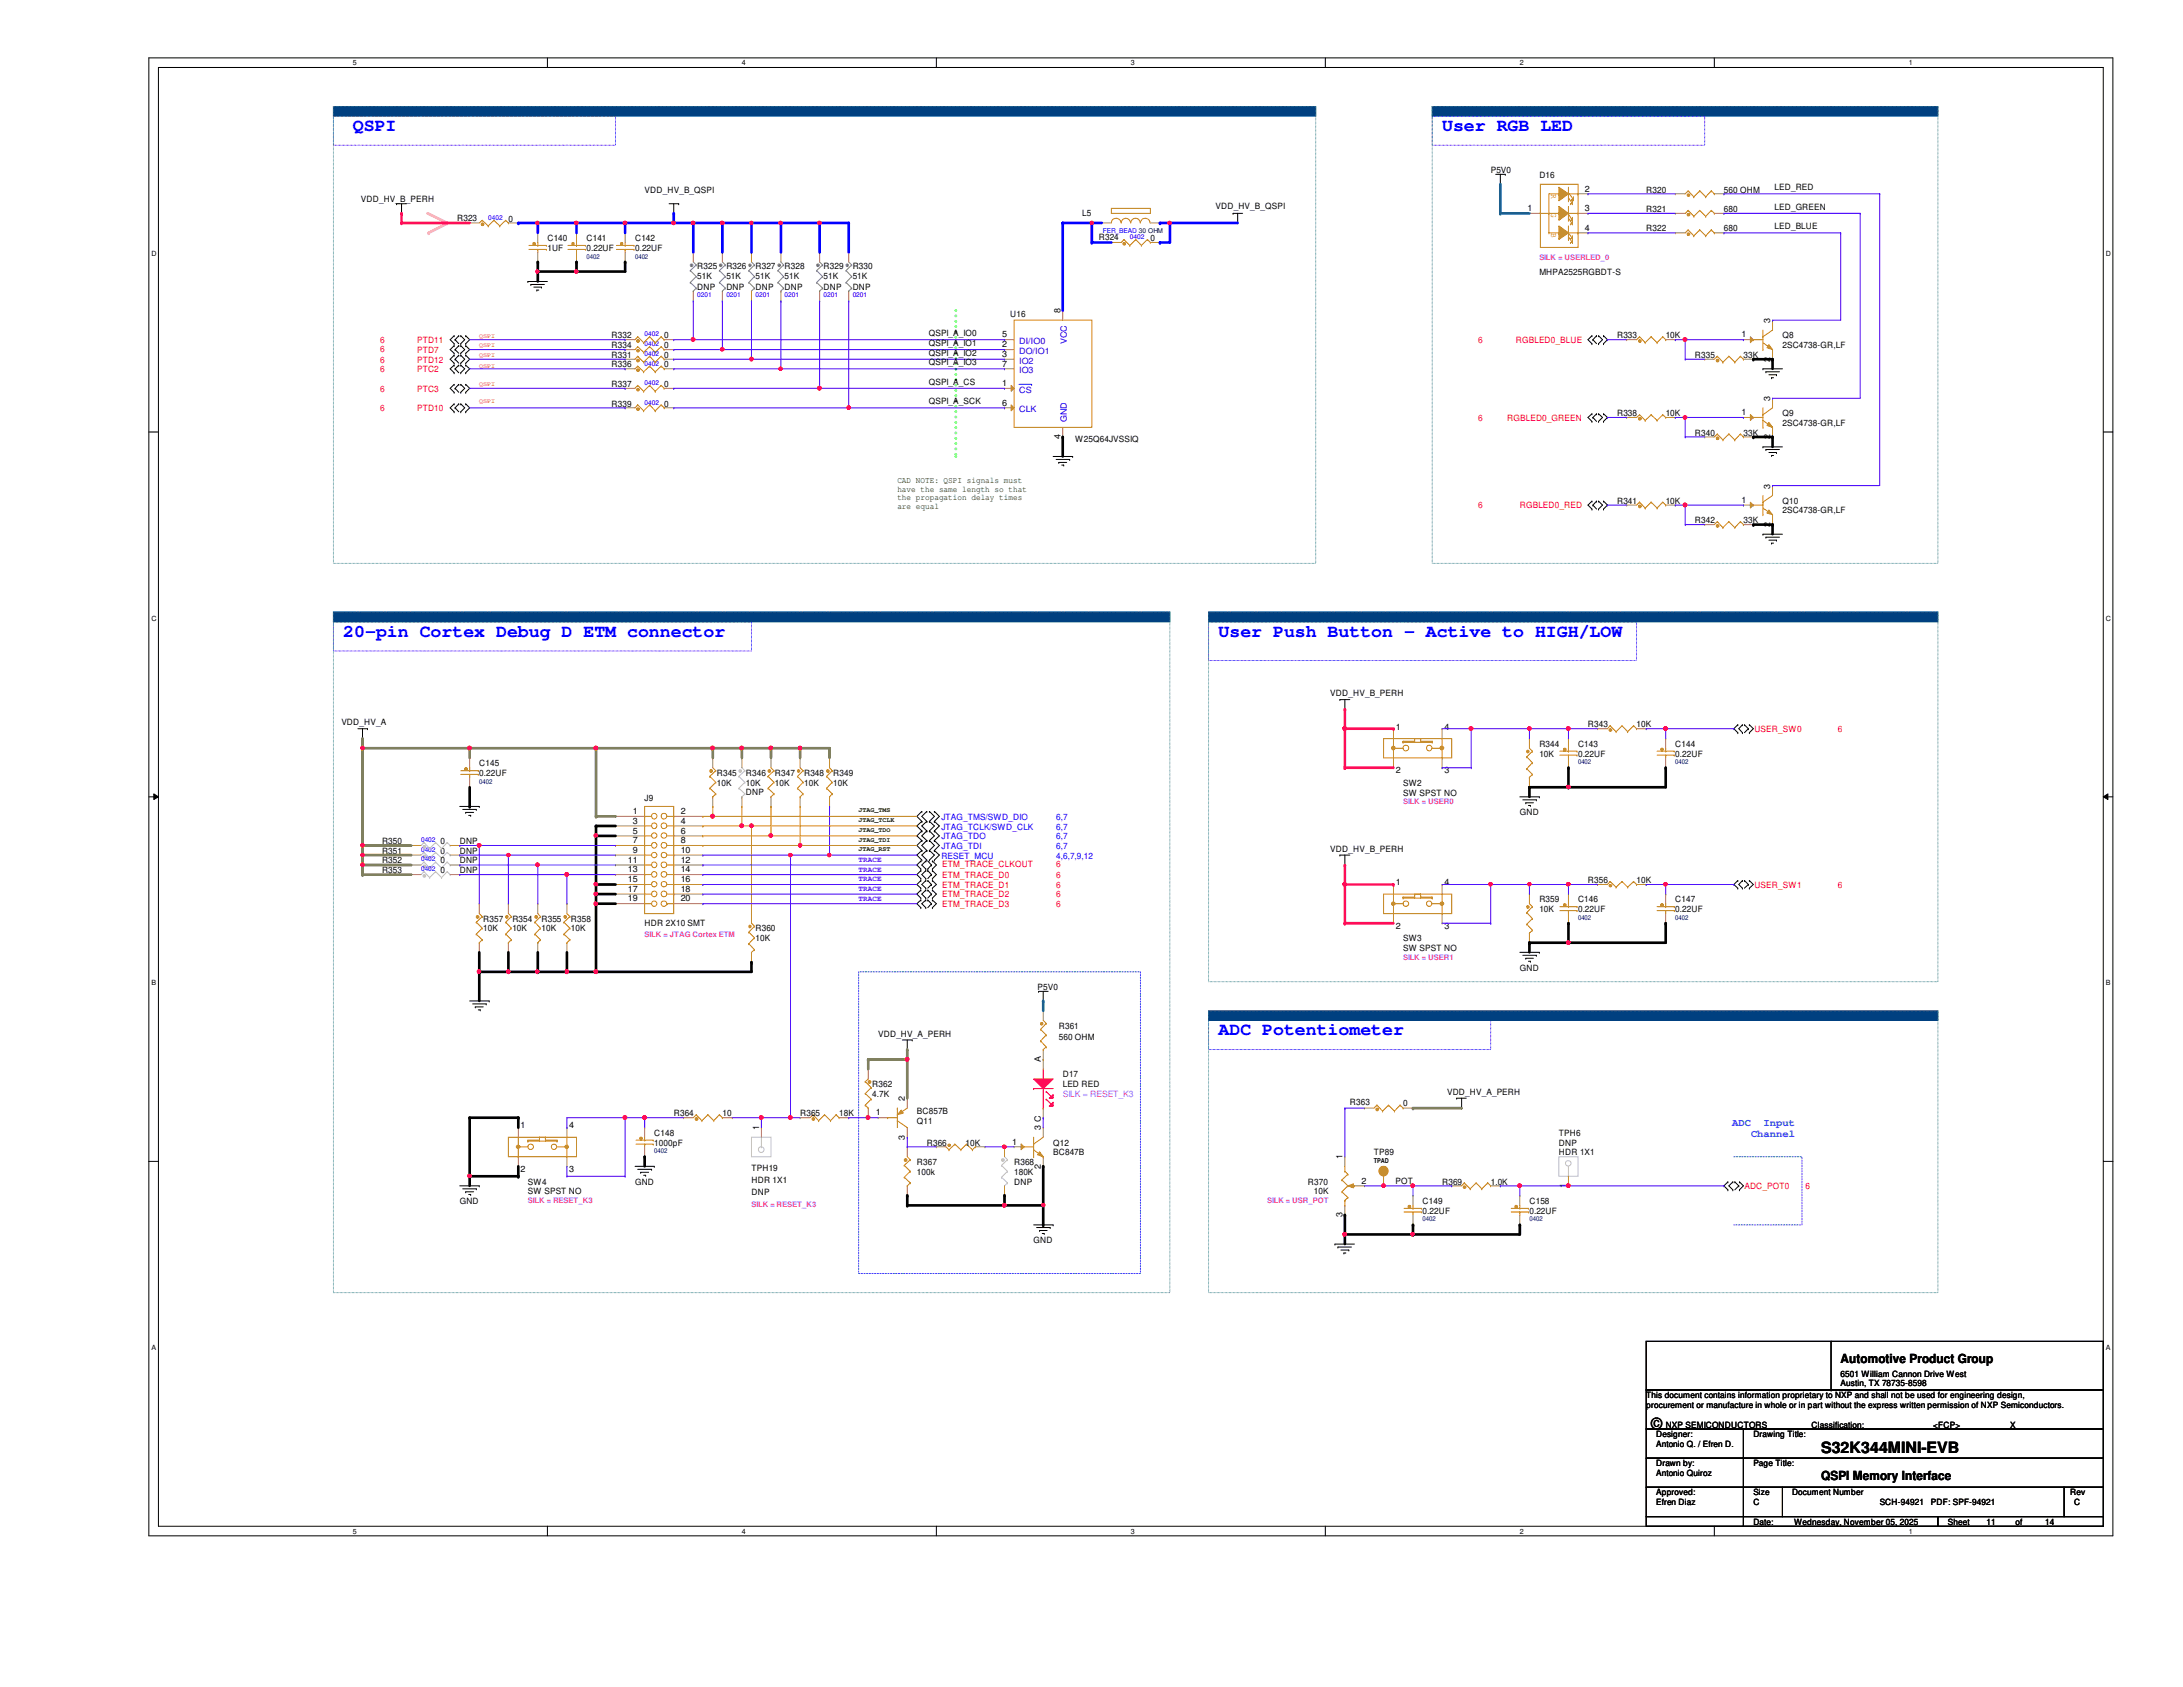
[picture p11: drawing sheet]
<svg xmlns="http://www.w3.org/2000/svg" width="279mm" height="216mm" viewBox="0 0 279 216" stroke-linecap="round" stroke-linejoin="round" font-family="sans-serif">
<defs><g id="words">
<g font-size="2.3" fill="#00f">
<text x="45.2" y="16.8">QSPI</text>
<text x="184.6" y="16.8">User RGB LED</text>
<text x="43.9" y="81.5">20-pin Cortex Debug D ETM connector</text>
<text x="156" y="81.5">User Push Button - Active to HIGH/LOW</text>
<text x="156" y="132.5">ADC Potentiometer</text>
</g>
<g font-size="2">
<text x="211.3" y="182.8">©</text>
<text x="233.1" y="186">S32K344MINI-EVB</text>
</g>
<g font-size="1.6">
<text x="235.6" y="174.5">Automotive Product Group</text>
<text x="233.1" y="189.4">QSPI Memory Interface</text>
</g>
<g font-size="1.4" fill="#0080ff">
<text x="221.7" y="144.1">ADC</text>
<text x="224.1" y="145.5">Channel</text>
<text x="225.7" y="144.1">Input</text>
</g>
<g font-size="1.1">
<text x="190.8" y="22.1">P5V0</text>
<text x="197" y="22.8">D16</text>
<text x="46.2" y="25.9">VDD_HV_B_PERH</text>
<text x="58.5" y="28.2">R323</text>
<text x="65.1" y="28.4">0</text>
<text x="82.5" y="24.6">VDD_HV_B_QSPI</text>
<text x="138.5" y="27.6">L5</text>
<text x="155.6" y="26.8">VDD_HV_B_QSPI</text>
<text x="195.5" y="27">1</text>
<text x="202.9" y="24.5">2</text>
<text x="202.9" y="29.5">4</text>
<text x="202.9" y="27">3</text>
<text x="210.7" y="24.6">R320</text>
<text x="210.7" y="29.6">R322</text>
<text x="210.7" y="27.1">R321</text>
<text x="220.6" y="24.6">560 OHM</text>
<text x="220.6" y="29.6">680</text>
<text x="220.6" y="27.1">680</text>
<text x="227.1" y="24.3">LED_RED</text>
<text x="227.1" y="26.8">LED_GREEN</text>
<text x="227.1" y="29.3">LED_BLUE</text>
<text x="70.1" y="30.9">C140</text>
<text x="70.1" y="32.1">1UF</text>
<text x="75.1" y="30.9">C141</text>
<text x="75.1" y="32.1">0.22UF</text>
<text x="81.3" y="30.9">C142</text>
<text x="81.3" y="32.1">0.22UF</text>
<text x="89.2" y="34.5">R325</text>
<text x="89.2" y="35.7">51K</text>
<text x="93" y="34.5">R326</text>
<text x="93" y="35.7">51K</text>
<text x="96.7" y="34.5">R327</text>
<text x="96.7" y="35.7">51K</text>
<text x="100.4" y="34.5">R328</text>
<text x="100.4" y="35.7">51K</text>
<text x="105.4" y="34.5">R329</text>
<text x="105.4" y="35.7">51K</text>
<text x="109.1" y="34.5">R330</text>
<text x="109.1" y="35.7">51K</text>
<text x="140.6" y="30.7">R324</text>
<text x="147.2" y="30.9">0</text>
<text x="197" y="35.2">MHPA2525RGBDT-S</text>
<text x="89.2" y="37.1">DNP</text>
<text x="93" y="37.1">DNP</text>
<text x="96.7" y="37.1">DNP</text>
<text x="100.4" y="37.1">DNP</text>
<text x="105.4" y="37.1">DNP</text>
<text x="109.1" y="37.1">DNP</text>
<text x="129.3" y="40.6">U16</text>
<text x="135.7" y="40.1" transform="rotate(-90 135.7 40.1)">8</text>
<text x="226.6" y="41.4" transform="rotate(-90 226.6 41.4)">3</text>
<text x="78.3" y="47">R336</text>
<text x="78.3" y="44.5">R334</text>
<text x="78.3" y="45.8">R331</text>
<text x="78.3" y="43.3">R332</text>
<text x="85" y="47">0</text>
<text x="85" y="44.5">0</text>
<text x="85" y="45.8">0</text>
<text x="85" y="43.3">0</text>
<text x="118.9" y="43">QSPI_A_IO0</text>
<text x="118.9" y="44.3">QSPI_A_IO1</text>
<text x="118.9" y="45.5">QSPI_A_IO2</text>
<text x="118.9" y="46.7">QSPI_A_IO3</text>
<text x="128.3" y="44.4">2</text>
<text x="128.3" y="43.2">5</text>
<text x="128.3" y="45.7">3</text>
<text x="128.3" y="46.9">7</text>
<text x="207" y="43.3">R333</text>
<text x="213.2" y="43.3">10K</text>
<text x="216.9" y="45.8">R335</text>
<text x="222.9" y="43.2">1</text>
<text x="223.1" y="45.8">33K</text>
<text x="226.6" y="46.3" transform="rotate(-90 226.6 46.3)">2</text>
<text x="228.1" y="43.3">Q8</text>
<text x="228.1" y="44.5">2SC4738-GR,LF</text>
<text x="78.3" y="49.5">R337</text>
<text x="78.3" y="52">R339</text>
<text x="85" y="49.5">0</text>
<text x="85" y="52">0</text>
<text x="118.9" y="49.2">QSPI_A_CS</text>
<text x="118.9" y="51.7">QSPI_A_SCK</text>
<text x="128.3" y="51.9">6</text>
<text x="128.3" y="49.4">1</text>
<text x="207" y="53.3">R338</text>
<text x="213.2" y="53.3">10K</text>
<text x="222.9" y="53.1">1</text>
<text x="226.6" y="51.3" transform="rotate(-90 226.6 51.3)">3</text>
<text x="228.1" y="53.3">Q9</text>
<text x="135.7" y="56.2" transform="rotate(-90 135.7 56.2)">4</text>
<text x="137.6" y="56.6">W25Q64JVSSIQ</text>
<text x="216.9" y="55.8">R340</text>
<text x="223.1" y="55.8">33K</text>
<text x="226.6" y="56.2" transform="rotate(-90 226.6 56.2)">2</text>
<text x="228.1" y="54.5">2SC4738-GR,LF</text>
<text x="207" y="64.5">R341</text>
<text x="213.2" y="64.5">10K</text>
<text x="222.9" y="64.3">1</text>
<text x="226.6" y="62.5" transform="rotate(-90 226.6 62.5)">3</text>
<text x="228.1" y="64.5">Q10</text>
<text x="228.1" y="65.7">2SC4738-GR,LF</text>
<text x="216.9" y="66.9">R342</text>
<text x="223.1" y="66.9">33K</text>
<text x="226.6" y="67.4" transform="rotate(-90 226.6 67.4)">2</text>
<text x="170.3" y="89.1">VDD_HV_B_PERH</text>
<text x="43.7" y="92.8">VDD_HV_A</text>
<text x="178.6" y="93.4">1</text>
<text x="184.9" y="93.4">4</text>
<text x="197" y="95.6">R344</text>
<text x="202" y="95.6">C143</text>
<text x="203.2" y="93.1">R343</text>
<text x="209.5" y="93.1">10K</text>
<text x="214.4" y="95.6">C144</text>
<text x="61.3" y="98">C145</text>
<text x="61.3" y="99.3">0.22UF</text>
<text x="91.7" y="99.3">R345</text>
<text x="91.7" y="100.5">10K</text>
<text x="95.5" y="99.3">R346</text>
<text x="95.5" y="100.5">10K</text>
<text x="95.5" y="101.7">DNP</text>
<text x="99.2" y="99.3">R347</text>
<text x="99.2" y="100.5">10K</text>
<text x="102.9" y="99.3">R348</text>
<text x="102.9" y="100.5">10K</text>
<text x="106.6" y="99.3">R349</text>
<text x="106.6" y="100.5">10K</text>
<text x="178.6" y="98.9">2</text>
<text x="179.6" y="100.5">SW2</text>
<text x="179.6" y="101.8">SW SPST NO</text>
<text x="184.9" y="98.9">3</text>
<text x="197" y="96.8">10K</text>
<text x="202" y="96.8">0.22UF</text>
<text x="214.4" y="96.8">0.22UF</text>
<text x="81" y="104.2">1</text>
<text x="81" y="105.4">3</text>
<text x="81" y="106.7">5</text>
<text x="81" y="107.9">7</text>
<text x="82.5" y="102.5">J9</text>
<text x="87.1" y="104.2">2</text>
<text x="87.1" y="105.4">4</text>
<text x="87.1" y="106.7">6</text>
<text x="87.1" y="107.9">8</text>
<text x="194.5" y="104.3">GND</text>
<text x="48.9" y="109.3">R351</text>
<text x="48.9" y="110.5">R352</text>
<text x="48.9" y="111.8">R353</text>
<text x="48.9" y="108">R350</text>
<text x="56.4" y="109.3">0</text>
<text x="56.4" y="110.5">0</text>
<text x="56.4" y="111.8">0</text>
<text x="56.4" y="108">0</text>
<text x="58.8" y="109.3">DNP</text>
<text x="58.8" y="110.5">DNP</text>
<text x="58.8" y="111.8">DNP</text>
<text x="58.8" y="108">DNP</text>
<text x="80.3" y="110.4">11</text>
<text x="80.3" y="111.6">13</text>
<text x="80.3" y="112.9">15</text>
<text x="81" y="109.1">9</text>
<text x="87.1" y="109.1">10</text>
<text x="87.1" y="110.4">12</text>
<text x="87.1" y="111.6">14</text>
<text x="87.1" y="112.9">16</text>
<text x="170.3" y="109">VDD_HV_B_PERH</text>
<text x="178.6" y="113.3">1</text>
<text x="184.9" y="113.3">4</text>
<text x="203.2" y="113">R356</text>
<text x="209.5" y="113">10K</text>
<text x="61.8" y="118">R357</text>
<text x="61.8" y="119.2">10K</text>
<text x="65.6" y="118">R354</text>
<text x="65.6" y="119.2">10K</text>
<text x="69.3" y="118">R355</text>
<text x="69.3" y="119.2">10K</text>
<text x="73.1" y="118">R358</text>
<text x="73.1" y="119.2">10K</text>
<text x="80.3" y="114.1">17</text>
<text x="80.3" y="115.4">19</text>
<text x="82.5" y="118.5">HDR 2X10 SMT</text>
<text x="87.1" y="114.1">18</text>
<text x="87.1" y="115.4">20</text>
<text x="96.7" y="119.2">R360</text>
<text x="178.6" y="118.9">2</text>
<text x="184.9" y="118.9">3</text>
<text x="197" y="115.5">R359</text>
<text x="197" y="116.7">10K</text>
<text x="202" y="115.5">C146</text>
<text x="202" y="116.7">0.22UF</text>
<text x="214.4" y="115.5">C147</text>
<text x="214.4" y="116.7">0.22UF</text>
<text x="96.7" y="120.5">10K</text>
<text x="179.6" y="120.5">SW3</text>
<text x="179.6" y="121.7">SW SPST NO</text>
<text x="194.5" y="124.2">GND</text>
<text x="132.8" y="126.7">P5V0</text>
<text x="135.5" y="131.7">R361</text>
<text x="112.4" y="132.7">VDD_HV_A_PERH</text>
<text x="133.2" y="135.9" transform="rotate(-90 133.2 135.9)">A</text>
<text x="135.5" y="133.1">560 OHM</text>
<text x="136" y="137.9">D17</text>
<text x="86.2" y="142.9">R364</text>
<text x="92.5" y="142.9">10</text>
<text x="102.4" y="142.9">R365</text>
<text x="107.4" y="142.9">18K</text>
<text x="111.6" y="139.1">R362</text>
<text x="111.6" y="140.4">4.7K</text>
<text x="112.1" y="142.7">1</text>
<text x="115.8" y="140.9" transform="rotate(-90 115.8 140.9)">2</text>
<text x="117.3" y="143.8">Q11</text>
<text x="117.3" y="142.6">BC857B</text>
<text x="136" y="139.1">LED RED</text>
<text x="172.8" y="141.5">R363</text>
<text x="179.6" y="141.6">0</text>
<text x="185.2" y="140.1">VDD_HV_A_PERH</text>
<text x="66.6" y="144.4">1</text>
<text x="66.6" y="150">2</text>
<text x="72.9" y="144.4">4</text>
<text x="72.9" y="150">3</text>
<text x="83.7" y="145.4">C148</text>
<text x="83.7" y="146.6">1000pF</text>
<text x="96.2" y="149.8">TPH19</text>
<text x="97.2" y="144.7" transform="rotate(-90 97.2 144.7)">1</text>
<text x="115.8" y="145.8" transform="rotate(-90 115.8 145.8)">3</text>
<text x="117.3" y="149.1">R367</text>
<text x="118.6" y="146.6">R366</text>
<text x="123.6" y="146.6">10K</text>
<text x="129.5" y="146.5">1</text>
<text x="129.8" y="149.1">R368</text>
<text x="133.2" y="149.6" transform="rotate(-90 133.2 149.6)">2</text>
<text x="133.2" y="144.7" transform="rotate(-90 133.2 144.7)">3 C</text>
<text x="134.8" y="146.6">Q12</text>
<text x="134.8" y="147.8">BC847B</text>
<text x="171.8" y="148.4" transform="rotate(-90 171.8 148.4)">1</text>
<text x="175.9" y="147.8">TP89</text>
<text x="199.5" y="145.4">TPH6</text>
<text x="199.5" y="147.8">HDR 1X1</text>
<text x="199.5" y="146.6">DNP</text>
<text x="58.8" y="154.1">GND</text>
<text x="67.6" y="151.6">SW4</text>
<text x="67.6" y="152.8">SW SPST NO</text>
<text x="81.3" y="151.6">GND</text>
<text x="96.2" y="151.3">HDR 1X1</text>
<text x="96.2" y="152.9">DNP</text>
<text x="117.3" y="150.3">100k</text>
<text x="129.8" y="150.3">180K</text>
<text x="129.8" y="151.6">DNP</text>
<text x="167.4" y="151.6">R370</text>
<text x="168.1" y="152.8">10K</text>
<text x="171.8" y="155.8" transform="rotate(-90 171.8 155.8)">3</text>
<text x="174.2" y="151.5">2</text>
<text x="178.6" y="151.5">POT</text>
<text x="182.1" y="154.1">C149</text>
<text x="182.1" y="155.3">0.22UF</text>
<text x="184.6" y="151.6">R369</text>
<text x="190.8" y="151.6">1.0K</text>
<text x="195.7" y="154.1">C158</text>
<text x="195.7" y="155.3">0.22UF</text>
<text x="200.4" y="152.1" transform="rotate(-90 200.4 152.1)">1</text>
<text x="132.3" y="159">GND</text>
<text x="210.7" y="178.9">This document contains information proprietary to NXP and shall not be used for engineering design,</text>
<text x="235.6" y="176.2">6501 William Cannon Drive West</text>
<text x="235.6" y="177.4">Austin, TX 78735-8598</text>
<text x="210.7" y="180.2">procurement or manufacture in whole or in part without the express written permission of NXP Semiconductors.</text>
<text x="212" y="183.9">Designer:</text>
<text x="212" y="185.2">Antonio Q. / Efren D.</text>
<text x="213.2" y="182.7">NXP SEMICONDUCTORS</text>
<text x="224.4" y="183.9">Drawing Title:</text>
<text x="231.9" y="182.7">Classification:</text>
<text x="247.4" y="182.7">&lt;FCP&gt;</text>
<text x="257.3" y="182.7">X</text>
<text x="264.2" y="182.7">____</text>
<text x="212" y="187.7">Drawn by:</text>
<text x="212" y="191.4">Approved:</text>
<text x="212" y="188.9">Antonio Quiroz</text>
<text x="224.4" y="187.7">Page Title:</text>
<text x="224.4" y="191.4">Size</text>
<text x="229.4" y="191.4">Document Number</text>
<text x="265" y="191.4">Rev</text>
<text x="212" y="192.7">Efren Diaz</text>
<text x="224.4" y="195.2">Date:</text>
<text x="224.4" y="192.7">C</text>
<text x="229.6" y="195.2">Wednesday, November 05, 2025</text>
<text x="240.6" y="192.7">SCH-94921</text>
<text x="247.1" y="192.7">PDF: SPF-94921</text>
<text x="249.3" y="195.2">Sheet</text>
<text x="254.3" y="195.2">11</text>
<text x="258" y="195.2">of</text>
<text x="261.7" y="195.2">14</text>
<text x="265.5" y="192.7">C</text>
</g>
<g font-size="1.1" fill="#cc8006">
<text x="198.5" y="24.8" transform="rotate(90 198.5 24.8)">R</text>
<text x="198.5" y="27.3" transform="rotate(90 198.5 27.3)">G</text>
<text x="198.5" y="29.8" transform="rotate(90 198.5 29.8)">B</text>
</g>
<g font-size="1.1" fill="#f00">
<text x="48.6" y="43.9">6</text>
<text x="48.6" y="45">6</text>
<text x="48.6" y="46.4">6</text>
<text x="48.6" y="47.7">6</text>
<text x="53.4" y="43.9">PTD11</text>
<text x="53.4" y="45.2">PTD7</text>
<text x="53.4" y="46.4">PTD12</text>
<text x="53.4" y="47.7">PTC2</text>
<text x="189.2" y="43.9">6</text>
<text x="194" y="43.9">RGBLED0_BLUE</text>
<text x="48.6" y="50.2">6</text>
<text x="48.6" y="52.6">6</text>
<text x="53.4" y="50.2">PTC3</text>
<text x="53.4" y="52.6">PTD10</text>
<text x="189.2" y="53.9">6</text>
<text x="192.9" y="53.9">RGBLED0_GREEN</text>
<text x="189.2" y="65.1">6</text>
<text x="194.5" y="65.1">RGBLED0_RED</text>
<text x="224.5" y="93.7">USER_SW0</text>
<text x="235.2" y="93.7">6</text>
<text x="120.6" y="111">ETM_TRACE_CLKOUT</text>
<text x="120.6" y="112.4">ETM_TRACE_D0</text>
<text x="120.6" y="113.6">ETM_TRACE_D1</text>
<text x="135.2" y="112.4">6</text>
<text x="135.2" y="113.6">6</text>
<text x="135.2" y="111">6</text>
<text x="224.5" y="113.6">USER_SW1</text>
<text x="235.2" y="113.6">6</text>
<text x="120.6" y="114.8">ETM_TRACE_D2</text>
<text x="120.6" y="116.1">ETM_TRACE_D3</text>
<text x="135.2" y="114.8">6</text>
<text x="135.2" y="116.1">6</text>
<text x="223.3" y="152.2">ADC_POT0</text>
<text x="231.1" y="152.2">6</text>
</g>
<g font-size="1.1" fill="#00c">
<text x="130.4" y="45.3">DO/IO1</text>
<text x="130.4" y="44">DI/IO0</text>
<text x="130.4" y="46.5">IO2</text>
<text x="130.4" y="47.8">IO3</text>
<text x="136.5" y="44.1" transform="rotate(-90 136.5 44.1)">VCC</text>
<text x="130.4" y="52.7">CLK</text>
<text x="130.4" y="50.2">CS</text>
<text x="136.5" y="54.1" transform="rotate(-90 136.5 54.1)">GND</text>
</g>
<g font-size="1.1" fill="#008000">
<text x="114.9" y="61.8">CAD NOTE: QSPI signals must</text>
<text x="114.9" y="62.9">have the same length so that</text>
<text x="114.9" y="64">the propagation delay times</text>
<text x="114.9" y="65.2">are equal</text>
</g>
<g font-size="1.1" fill="#00f">
<text x="120.5" y="104.9">JTAG_TMS/SWD_DIO</text>
<text x="120.5" y="106.2">JTAG_TCLK/SWD_CLK</text>
<text x="120.5" y="107.4">JTAG_TDO</text>
<text x="135.2" y="104.9">6,7</text>
<text x="135.2" y="107.4">6,7</text>
<text x="135.2" y="106.2">6,7</text>
<text x="120.5" y="108.6">JTAG_TDI</text>
<text x="120.5" y="109.9">RESET_MCU</text>
<text x="135.2" y="108.6">6,7</text>
<text x="135.2" y="109.9">4,6,7,9,12</text>
</g>
<text font-size="1.1" fill="#f0f" x="136" y="140.4">SILK = RESET_K3</text>
<g font-size="1" fill="#f0f">
<text x="197" y="33.2">SILK = USERLED_0</text>
<text x="179.6" y="102.9">SILK = USER0</text>
<text x="82.5" y="120">SILK = JTAG Cortex ETM</text>
<text x="179.6" y="122.8">SILK = USER1</text>
<text x="67.6" y="153.9">SILK = RESET_K3</text>
<text x="96.2" y="154.4">SILK = RESET_K3</text>
<text x="162.2" y="153.9">SILK = USR_POT</text>
</g>
<g font-size="1" fill="#8000ff">
<text x="109.9" y="111.5">TRACE</text>
<text x="109.9" y="110.3">TRACE</text>
<text x="109.9" y="112.8">TRACE</text>
<text x="109.9" y="115.3">TRACE</text>
<text x="109.9" y="114">TRACE</text>
</g>
<g font-size=".9">
<text x="45.2" y="8.3">5</text>
<text x="95" y="8.3">4</text>
<text x="144.7" y="8.3">3</text>
<text x="194.5" y="8.3">2</text>
<text x="244.3" y="8.3">1</text>
<text x="19.4" y="32.8">D</text>
<text x="269.5" y="32.8">D</text>
<text x="19.4" y="79.4">C</text>
<text x="269.5" y="79.4">C</text>
<text x="19.4" y="126.1">B</text>
<text x="269.5" y="126.1">B</text>
<text x="19.4" y="172.8">A</text>
<text x="269.5" y="172.8">A</text>
<text x="45.2" y="196.3">5</text>
<text x="95" y="196.3">4</text>
<text x="144.7" y="196.3">3</text>
<text x="194.5" y="196.3">2</text>
<text x="244.3" y="196.3">1</text>
</g>
<g font-size=".8" fill="#00f">
<text x="62.5" y="28.1">0402</text>
<text x="141.1" y="29.8">FER_BEAD 30 OHM</text>
<text x="144.6" y="30.6">0402</text>
<text x="89.2" y="38.1">0201</text>
<text x="93" y="38.1">0201</text>
<text x="96.7" y="38.1">0201</text>
<text x="100.4" y="38.1">0201</text>
<text x="105.4" y="38.1">0201</text>
<text x="109.1" y="38.1">0201</text>
<text x="82.5" y="46.8">0402</text>
<text x="82.5" y="44.3">0402</text>
<text x="82.5" y="45.6">0402</text>
<text x="82.5" y="43.1">0402</text>
<text x="82.5" y="49.3">0402</text>
<text x="82.5" y="51.8">0402</text>
<text x="53.9" y="107.8">0402</text>
<text x="53.9" y="109">0402</text>
<text x="53.9" y="110.2">0402</text>
<text x="53.9" y="111.5">0402</text>
</g>
<g font-size=".8" fill="#000080">
<text x="75.1" y="33.1">0402</text>
<text x="81.3" y="33.1">0402</text>
<text x="61.3" y="100.3">0402</text>
<text x="202" y="97.8">0402</text>
<text x="214.4" y="97.8">0402</text>
<text x="202" y="117.7">0402</text>
<text x="214.4" y="117.7">0402</text>
<text x="83.7" y="147.6">0402</text>
<text x="182.1" y="156.3">0402</text>
<text x="195.7" y="156.3">0402</text>
</g>
<g font-size=".8" fill="#ff8080">
<text x="61.3" y="43.2">QSPI</text>
<text x="61.3" y="45.7">QSPI</text>
<text x="61.3" y="47.1">QSPI</text>
<text x="61.3" y="44.4">QSPI</text>
<text x="61.3" y="51.6">QSPI</text>
<text x="61.3" y="49.4">QSPI</text>
</g>
<g font-size=".8" fill="#004000">
<text x="109.9" y="105.2">JTAG_TCLK</text>
<text x="109.9" y="106.4">JTAG_TDO</text>
<text x="109.9" y="107.7">JTAG_TDI</text>
<text x="109.9" y="103.9">JTAG_TMS</text>
<text x="109.9" y="108.9">JTAG_RST</text>
</g>
<text font-size=".8" x="175.9" y="148.8">TPAD</text>
</g></defs>
<path d="M19.1 7.4h251.3v189.2h-251.3zM20.3 8.6h248.9v186.7h-248.9z" fill="none" stroke="#000" stroke-width=".13"/>
<g fill="#fff">
<path d="M45.2 7.5h.5v1.1h-.5z"/>
<path d="M45.2 195.5h.5v1h-.5z"/>
</g>
<path d="M70.1 7.4v1.2M70.1 195.3v1.3" fill="none" stroke="#000" stroke-width=".13"/>
<g fill="#fff">
<path d="M95 7.5h.5v1.1h-.5z"/>
<path d="M95 195.5h.5v1h-.5z"/>
</g>
<path d="M119.8 7.4v1.2M119.8 195.3v1.3" fill="none" stroke="#000" stroke-width=".13"/>
<g fill="#fff">
<path d="M144.7 7.5h.5v1.1h-.5z"/>
<path d="M144.7 195.5h.5v1h-.5z"/>
</g>
<path d="M169.6 7.4v1.2M169.6 195.3v1.3" fill="none" stroke="#000" stroke-width=".13"/>
<g fill="#fff">
<path d="M194.5 7.5h.5v1.1h-.5z"/>
<path d="M194.5 195.5h.5v1h-.5z"/>
</g>
<path d="M219.4 7.4v1.2M219.4 195.3v1.3" fill="none" stroke="#000" stroke-width=".13"/>
<g fill="#fff">
<path d="M244.3 7.5h.5v1.1h-.5z"/>
<path d="M244.3 195.5h.5v1h-.5z"/>
<path d="M19.4 32h.6v1h-.6z"/>
<path d="M269.5 32h.7v1h-.7z"/>
<path d="M19.4 78.6h.6v1h-.6z"/>
<path d="M269.5 78.6h.7v1h-.7z"/>
</g>
<path d="M19.1 55.3h1.2M269.2 55.3h1.2" fill="none" stroke="#000" stroke-width=".13"/>
<g fill="#fff">
<path d="M19.4 125.3h.6v1h-.6z"/>
<path d="M269.5 125.3h.6v1h-.6z"/>
</g>
<path d="M19.1 102h1.2M19.7 101.6l.6 .4-.6 .3zM269.2 102l.6-.4v.7zM269.2 102h1.2" fill="none" stroke="#000" stroke-width=".13"/>
<path d="M19.7 101.6l.6 .4-.6 .3zM269.2 102l.6-.4v.7z" fill="#000"/>
<g fill="#fff">
<path d="M19.4 172h.5v1h-.5z"/>
<path d="M269.5 172h.6v1h-.6z"/>
</g>
<path d="M19.1 148.6h1.2M269.2 148.6h1.2" fill="none" stroke="#000" stroke-width=".13"/>
<path d="M42.7 14.9h36.1v3.7h-36.1zM42.7 79.6h53.5v3.7h-53.5zM154.7 79.6h54.8v4.9h-54.8zM154.7 130.6h36.1v3.7h-36.1z" fill="none" stroke="#00f" stroke-width=".13"/>
<path d="M183.3 13.6h64.7v1.3h-64.7z" fill-rule="evenodd" fill="#004080"/>
<path d="M183.3 13.6h64.7v1.3h-64.7z" fill="none" stroke="#004080" stroke-width=".13"/>
<path d="M42.7 13.6h125.7v1.3h-125.7z" fill-rule="evenodd" fill="#004080"/>
<path d="M42.7 13.6h125.7v1.3h-125.7z" fill="none" stroke="#004080" stroke-width=".13"/>
<path d="M154.7 78.3h93.3v1.3h-93.3z" fill-rule="evenodd" fill="#004080"/>
<path d="M154.7 78.3h93.3v1.3h-93.3z" fill="none" stroke="#004080" stroke-width=".13"/>
<path d="M183.3 14.9h34.9v3.7h-34.9z" fill="none" stroke="#00f" stroke-width=".13"/>
<path d="M154.7 129.4h93.3v1.2h-93.3z" fill-rule="evenodd" fill="#004080"/>
<path d="M154.7 129.4h93.3v1.2h-93.3z" fill="none" stroke="#004080" stroke-width=".13"/>
<path d="M42.7 78.3h107v1.3h-107z" fill-rule="evenodd" fill="#004080"/>
<path d="M42.7 78.3h107v1.3h-107z" fill="none" stroke="#004080" stroke-width=".13"/>
<path d="M54.7 27.3l2.5 1.2" fill="none" stroke="#ff80c0" stroke-width=".34"/>
<circle cx="57.2" cy="28.5" r=".17" fill="#ff80c0"/>
<path d="M57.4 28.5l-2.5 1.3" fill="none" stroke="#ff80c0" stroke-width=".34"/>
<circle cx="54.9" cy="29.8" r=".17" fill="#ff80c0"/>
<path d="M122.3 39.8v18.6" fill="none" stroke="#0f0" stroke-width=".34" stroke-dasharray="0 .7"/>
<circle cx="122.3" cy="58.4" r=".17" fill="#0f0" stroke-dasharray="0 .7"/>
<path d="M109.9 124.4h36.1v38.6h-36.1zM221.9 148h8.7v8.8h-8.7" fill="none" stroke="#0080ff" stroke-width=".13" stroke-dasharray=".2 .2"/>
<path d="M42.7 13.6h125.7v58.5h-125.7zM183.3 13.6h64.7v58.5h-64.7zM42.7 78.3h107v87.1h-107zM154.7 78.3h93.3v47.3h-93.3zM154.7 129.4h93.3v36h-93.3z" fill="none" stroke="#408080" stroke-width=".13"/>
<g fill="none" stroke="#000" stroke-width=".13">
<path d="M50.8 26.1h.1M50.8 26.1h1.2M51.4 27.3h.1M51.4 26.1v1.2M67.6 36h.1M67.6 36h2.5M67.9 36.4h.1M67.9 36.4h1.8M68.3 36.7h1M68.7 37.1h.1M68.7 37.1h.3M69.3 36.7h.1"/>
<path d="M85.6 26.1h1.3M86.2 27.3h.1M86.2 26.1v1.2M86.9 26.1h.1M157.8 27.3h.1M157.8 27.3h1.2M158.4 28.5h.1M158.4 27.3v1.2M191.4 22.3h1.3M192 23.6h.1M192 22.3v1.3M192.7 22.3h.1"/>
<path d="M58.1 44h.1M58.1 43h.1M58.1 45.2h.1M58.1 44.2h.1M58.1 46.5h.1M58.1 45.5h.1M58.1 47.7h.1M58.1 46.7h.1M58.1 50.2h.1M58.1 49.2h.1M58.1 52.7h.1M58.1 51.7h.1"/>
<path d="M58.1 45.5l-.5 .5 .5 .5M58.1 43l-.5 .5 .5 .5M58.1 44.2l-.5 .5 .5 .5M58.1 49.2l-.5 .5 .5 .5M58.1 46.7l-.5 .5 .5 .5M58.1 51.7l-.5 .5 .5 .5M58.3 43.5h.1M58.3 44.7h.1M58.3 46h.1M58.3 47.2h.1M58.3 49.7h.1M58.3 52.2h.1"/>
<path d="M58.3 43.5l.4 .5M58.3 44.7l.4 .5M58.3 46l.4 .5M58.3 47.2l.4 .5M58.3 49.7l.4 .5M58.3 52.2l.4 .5M58.7 43h.1M58.7 44.2h.1M58.7 45.5h.1M58.7 46.7h.1M58.7 49.2h.1M58.7 51.7h.1"/>
<path d="M58.7 43l-.4 .5M58.7 44.2l-.4 .5M58.7 46.7l-.4 .5M58.7 45.5l-.4 .5M58.7 49.2l-.4 .5M58.7 51.7l-.4 .5M59 43h.1M59 44h.1M59 44.2h.1M59 45.2h.1M59 45.5h.1M59 46.5h.1"/>
<path d="M59 46.7h.1M59 47.7h.1M59 49.2h.1M59 50.2h.1M59 51.7h.1M59 52.7h.1M59 43l.5 .5-.5 .5M59 44.2l.5 .5-.5 .5M59 45.5l.5 .5-.5 .5M59 46.7l.5 .5-.5 .5M59 49.2l.5 .5-.5 .5M59 51.7l.5 .5-.5 .5"/>
<path d="M59.6 43h.1M59.6 44h.1M59.6 44.2h.1M59.6 45.2h.1M59.6 45.5h.1M59.6 46.5h.1M59.6 46.7h.1M59.6 47.7h.1M59.6 49.2h.1M59.6 50.2h.1M59.6 51.7h.1M59.6 52.7h.1"/>
<path d="M59.6 43l.5 .5-.5 .5M59.6 45.5l.5 .5-.5 .5M59.6 44.2l.5 .5-.5 .5M59.6 46.7l.5 .5-.5 .5M59.6 49.2l.5 .5-.5 .5M59.6 51.7l.5 .5-.5 .5M134.8 58.4h2.5M135.2 58.8h1.7M135.5 59.2h.1M135.5 59.2h1M135.9 59.5h.2M136.1 59.5h.1"/>
<path d="M136.9 58.8h.1M137.3 58.4h.1M203.8 44h.1M203.8 43h.1M203.8 53.9h.1M203.8 53h.1M203.8 43l-.6 .5 .6 .5M203.8 53l-.6 .4 .6 .5M203.9 43.5h.1M203.9 53.4h.1M203.9 43.5l.4 .5M203.9 53.4l.4 .5"/>
<path d="M204.3 43h.1M204.3 53h.1M204.3 43l-.4 .5M204.3 53l-.4 .4M204.6 43h.1M204.6 44h.1M204.6 53h.1M204.6 53.9h.1M204.6 43l.5 .5-.5 .5M204.6 53l.5 .4-.5 .5M205.2 43h.1M205.2 44h.1"/>
<path d="M205.2 53h.1M205.2 53.9h.1M205.2 43l.5 .5-.5 .5M205.2 53l.5 .4-.5 .5M225.6 47.2h.1M225.6 57.2h.1M225.6 47.2h2.5M225.6 57.2h2.5M226 47.6h.1M226 57.5h.1M226 47.6h1.8M226 57.5h1.8"/>
<path d="M226.4 48h1M226.4 57.9h1M226.7 48.3h.1M226.7 58.3h.1M226.7 48.3h.3M226.7 58.3h.3M227.4 48h.1M227.4 57.9h.1M203.8 65.2h.1M203.8 64.1h.1M203.8 64.1l-.6 .5 .6 .6M203.9 64.6h.1"/>
<path d="M203.9 64.6l.4 .6M204.3 64.1h.1M204.3 64.1l-.4 .5M204.6 64.1h.1M204.6 65.2h.1M204.6 64.1l.5 .5-.5 .6M205.2 64.1h.1M205.2 65.2h.1M205.2 64.1l.5 .5-.5 .6M225.6 68.4h.1M225.6 68.4h2.5M226 68.7h.1"/>
<path d="M226 68.7h1.8M226.4 69.1h1M226.7 69.5h.1M226.7 69.5h.3M227.4 69.1h.1M45.8 93.3h1.2M46.4 94.5h.1M46.4 93.3v1.2M47 93.3h.1M171.5 89.5h.1M171.5 89.5h1.3M172.1 90.8h.1"/>
<path d="M172.1 89.5v1.3M222.4 92.8h.1M222.4 93.8h.1M222.4 92.8l-.5 .5 .5 .5M223 92.8h.1M223 93.8h.1M223 92.8l-.5 .5 .5 .5M223.3 92.8h.1M223.3 92.8l.5 .5M223.8 93.3h.1M223.8 93.3l-.5 .5M223.9 93.8h.1"/>
<path d="M223.9 92.8h.1M223.9 92.8l.5 .5-.5 .5M58.8 103.2h2.5M59.2 103.6h1.8M59.6 104h.1M59.6 104h1M60 104.4h.2M60.2 104.4h.1M61 103.6h.1M61.3 103.2h.1M117.9 111.2h.1M117.9 110.2h.1"/>
<path d="M117.9 111.4h.1M117.9 112.4h.1M117.9 112.7h.1M117.9 113.7h.1M117.9 113.9h.1M117.9 114.9h.1M117.9 115.2h.1M117.9 116.2h.1M117.9 110.2l-.6 .5 .6 .5M117.9 112.7l-.6 .5 .6 .5M117.9 111.4l-.6 .5 .6 .5M117.9 113.9l-.6 .5 .6 .5"/>
<path d="M117.9 115.2l-.6 .5 .6 .5M118 103.8h.1M118 105.1h.1M118 106.3h.1M118 107.6h.1M118 108.8h.1M118 110.1h.1M118 103.8l-.7 .7 .7 .6M118 105.1l-.7 .6 .7 .6M118 106.3l-.7 .7 .7 .6M118 107.6l-.7 .6 .7 .6M118 108.8l-.7 .6 .7 .7"/>
<path d="M118.5 111.2h.1M118.5 110.2h.1M118.5 111.4h.1M118.5 112.4h.1M118.5 112.7h.1M118.5 113.7h.1M118.5 113.9h.1M118.5 114.9h.1M118.5 115.2h.1M118.5 116.2h.1M118.5 110.2l-.5 .5 .5 .5M118.5 111.4l-.5 .5 .5 .5"/>
<path d="M118.5 112.7l-.5 .5 .5 .5M118.5 113.9l-.5 .5 .5 .5M118.5 115.2l-.5 .5 .5 .5M118.6 105.1h.1M118.6 103.8h.1M118.6 106.3h.1M118.6 107.6h.1M118.6 108.8h.1M118.6 110.1h.1M118.6 103.8l-.6 .7 .6 .6M118.6 105.1l-.6 .6 .6 .6M118.6 106.3l-.6 .7 .6 .6"/>
<path d="M118.6 107.6l-.6 .6 .6 .6M118.6 108.8l-.6 .6 .6 .7M118.7 111.2h.1M118.7 111.4h.1M118.7 112.7h.1M118.7 113.9h.1M118.7 115.2h.1M118.7 110.2l.5 .5M118.7 111.4l.5 .5M118.7 112.7l.5 .5M118.7 115.2l.5 .5M118.7 113.9l.5 .5"/>
<path d="M119 105.1h.1M119 103.8h.1M119 106.3h.1M119 107.6h.1M119 108.8h.1M119 110.1h.1M119 103.8l.6 .7-.6 .6M119 105.1l.6 .6-.6 .6M119 106.3l.6 .7-.6 .6M119 107.6l.6 .6-.6 .6M119 108.8l.6 .6-.6 .7M119.2 110.7h.1"/>
<path d="M119.2 111.9h.1M119.2 113.2h.1M119.2 114.4h.1M119.2 115.7h.1M119.2 110.7l-.5 .5M119.2 111.9l-.5 .5M119.2 113.2l-.5 .5M119.2 114.4l-.5 .5M119.2 115.7l-.5 .5M119.3 110.2h.1M119.3 111.2h.1M119.3 112.4h.1"/>
<path d="M119.3 111.4h.1M119.3 113.7h.1M119.3 112.7h.1M119.3 114.9h.1M119.3 113.9h.1M119.3 116.2h.1M119.3 115.2h.1M119.3 110.2l.5 .5-.5 .5M119.3 111.4l.5 .5-.5 .5M119.3 112.7l.5 .5-.5 .5M119.3 113.9l.5 .5-.5 .5M119.3 115.2l.5 .5-.5 .5"/>
<path d="M119.6 103.8h.1M119.6 105.1h.1M119.6 106.3h.1M119.6 107.6h.1M119.6 108.8h.1M119.6 110.1h.1M119.6 103.8l.6 .7-.6 .6M119.6 105.1l.6 .6-.6 .6M119.6 106.3l.6 .7-.6 .6M119.6 107.6l.6 .6-.6 .6M119.6 108.8l.6 .6-.6 .7M171.5 109.4h.1"/>
<path d="M171.5 109.4h1.3M172.1 110.7h.1M172.1 109.4v1.3M194.5 102h2.5M194.9 102.4h1.7M195.3 102.7h.1M195.3 102.7h1M195.6 103.1h.3M195.9 103.1h.1M196.6 102.4h.1M197 102h.1M222.4 112.7h.1"/>
<path d="M222.4 113.7h.1M222.4 112.7l-.5 .5 .5 .5M223 112.7h.1M223 113.7h.1M223 112.7l-.5 .5 .5 .5M223.3 112.7h.1M223.3 112.7l.5 .5M223.8 113.2h.1M223.8 113.2l-.5 .5M223.9 113.7h.1M223.9 112.7h.1M223.9 112.7l.5 .5-.5 .5"/>
<path d="M60.1 128.1h2.5M60.5 128.5h1.7M60.8 128.9h.1M60.8 128.9h1M61.2 129.2h.3M61.5 129.2h.1M62.2 128.5h.1M62.6 128.1h.1M115.5 133.1h1.3M116.1 134.3h.1M116.1 133.1v1.2M116.8 133.1h.1"/>
<path d="M132.9 126.9h.1M132.9 126.9h1.3M133.5 128.1h.1M133.5 126.9v1.2M194.5 121.9h2.5M194.9 122.3h1.7M195.3 122.6h.1M195.3 122.6h1M195.6 123h.3M195.9 123h.1M196.6 122.3h.1M197 121.9h.1"/>
<path d="M58.8 151.8h2.5M59.2 152.1h1.8M59.6 152.5h.1M59.6 152.5h1M60 152.9h.2M60.2 152.9h.1M61 152.1h.1M61.3 151.8h.1M81.3 149.3h2.4M81.6 149.6h1.8M82 150h.1M82 150h1"/>
<path d="M82.4 150.4h.2M82.6 150.4h.1M83.4 149.6h.1M83.7 149.3h.1M132.3 156.8h2.5M132.7 157.1h1.7M133.1 157.5h.1M133.1 157.5h.9M133.4 157.9h.2M133.6 157.9h.1M134.4 157.1h.1M134.8 156.8h.1"/>
<path d="M170.9 159.2h.1M170.9 159.2h2.5M171.2 159.6h.1M171.2 159.6h1.8M171.6 160h1M172.6 160h.1M186.4 140.5h.1M186.4 140.5h1.3M187.1 141.8h.1M187.1 140.5v1.3M221.1 151.3h.1M221.1 152.3h.1"/>
<path d="M221.1 151.3l-.5 .5 .5 .5M221.8 151.3h.1M221.8 152.3h.1M221.8 151.3l-.5 .5 .5 .5M222 151.3h.1M222 151.3l.5 .5M222.5 151.8h.1M222.5 151.8l-.5 .5M222.6 152.3h.1M222.6 151.3h.1M222.6 151.3l.5 .5-.5 .5M172 160.4h.1"/>
<path d="M172 160.4h.3M210.7 177.9h58.5v5h-58.5zM210.7 171.7h58.5v6.2h-58.5zM234.4 177.9h.1M234.4 171.7v6.2M210.7 182.9h12.4v3.7h-12.4zM210.7 186.6h12.4v3.7h-12.4zM210.7 190.3h12.4v3.8h-12.4zM210.7 194.1h12.4v1.2h-12.4zM223.1 182.9h46.1v3.7h-46.1zM223.1 186.6h46.1v3.7h-46.1zM223.1 190.3h5v3.8h-5z"/>
<path d="M223.1 194.1h24.9v1.2h-24.9zM228.1 190.3h36.1v3.8h-36.1zM248 194.1h21.2v1.2h-21.2zM264.2 190.3h5v3.8h-5z"/>
</g>
<path d="M195.4 96.9h.1M195.4 98.4h.1M195.4 96.9l.7 .7M195.4 98.4l.7 .7M195.7 99.5h.1M195.7 95.8l.4 .3M196.1 96.1h.1M196.1 97.6h.1M196.1 99.1h.1M196.1 96.1l-.7 .8M196.1 97.6l-.7 .8M196.1 99.1l-.4 .4" fill="none" stroke="#cc8006" stroke-width=".13"/>
<path d="M195.4 96h.3v.3h-.3z" fill-rule="evenodd" fill="#cc8006"/>
<g fill="none" stroke="#cc8006" stroke-width=".13">
<path d="M143.8 30.6h.1M143.8 30.6l-.3 .4M143.8 30.6l.8 .8M144.6 31.4h.1M145.4 30.6h.1M145.4 30.6l-.8 .8M145.4 30.6l.7 .8M146.1 31.4h.1M146.9 30.6h.1M146.9 30.6l-.8 .8M146.9 30.6l.3 .4M147.2 31h.1"/>
<path d="M195.4 96h.3v.3h-.3z"/>
</g>
<path d="M195.7 94.5h.1M195.7 94.5v1.3M195.7 99.5v1.3M195.7 100.8h.1" fill="none" stroke="#a84" stroke-width=".13"/>
<path d="M143.8 31.1h.2v.2h-.2z" fill-rule="evenodd" fill="#cc8006"/>
<g fill="none" stroke="#cc8006" stroke-width=".13">
<path d="M143.8 31.1h.2v.2h-.2zM178.4 115.7h.1M178.4 116.9h.1M178.4 115.7h1.2M178.4 114.4v2.5M179.6 114.8h.1M179.6 114.9h.1M179.6 114.9h3.7M179.6 114.8h1.5M179.6 114.8v.1M181.1 114.4h.1M181.1 114.8h.1"/>
<path d="M181.1 114.4h.7M181.1 114.4v.4M181.8 114.8h.1M181.8 114.4h.1M181.8 114.8h1.5M181.8 114.4v.4M183.3 114.9h.1M183.3 114.8h.1M183.3 114.8v.1M183.3 115.7h1.3M184.6 115.7h.1M184.6 116.9h.1"/>
<path d="M184.6 114.4v2.5"/>
<circle cx="179.9" cy="115.6" r=".36"/>
<circle cx="182.9" cy="115.6" r=".34"/>
</g>
<path d="M142.2 31h.1M142.2 31h1.3M147.2 31h1.3M148.5 31h.1" fill="none" stroke="#a84" stroke-width=".13"/>
<path d="M184.4 115.5h.3l.1 .2-.1 .1-.2 .1-.1-.1z" fill-rule="evenodd" fill="#cc8006"/>
<path d="M184.4 115.5h.3l.1 .2-.1 .1-.2 .1-.1-.1z" fill="none" stroke="#cc8006" stroke-width=".13"/>
<path d="M178.2 115.5h.3l.1 .2-.1 .1-.2 .1-.1-.1z" fill-rule="evenodd" fill="#cc8006"/>
<g fill="none" stroke="#cc8006" stroke-width=".13">
<path d="M81.6 46.9h.1M81.6 46.9l-.3 .3M81.6 46.9l.8 .7M82.4 47.6h.1M83.1 46.9h.1M83.1 46.9l-.7 .7M83.1 46.9l.8 .7M83.9 47.6h.1M84.6 46.9h.1M84.6 46.9l-.7 .7M84.6 46.9l.4 .3M85 47.2h.1"/>
<path d="M177.1 114.4h8.7v2.5h-8.7zM178.2 115.5h.3l.1 .2-.1 .1-.2 .1-.1-.1z"/>
</g>
<path d="M178.4 113.2h.1M178.4 118.2h.1M178.4 113.2v1.2M178.4 116.9v1.3M184.6 113.2h.1M184.6 118.2h.1M184.6 113.2v1.2M184.6 116.9v1.3" fill="none" stroke="#a84" stroke-width=".13"/>
<path d="M81.5 47.2h.3v.3h-.3z" fill-rule="evenodd" fill="#cc8006"/>
<path d="M81.5 47.2h.3v.3h-.3z" fill="none" stroke="#cc8006" stroke-width=".13"/>
<path d="M80 47.2h.1M80 47.2h1.3M85 47.2h1.2M86.2 47.2h.1" fill="none" stroke="#a84" stroke-width=".13"/>
<path d="M104.5 34.6h.1M104.5 36.2h.1M104.5 34.6l.8 .8M104.5 36.2l.8 .7M104.9 37.3h.1M104.9 33.5l.4 .4M105.3 33.9h.1M105.3 35.4h.1M105.3 36.9h.1M105.3 33.9l-.8 .7M105.3 35.4l-.8 .8M105.3 36.9l-.4 .4" fill="none" stroke="#808080" stroke-width=".13"/>
<path d="M104.6 33.8h.2v.3h-.2z" fill-rule="evenodd" fill="#808080"/>
<path d="M104.6 33.8h.2v.3h-.2z" fill="none" stroke="#808080" stroke-width=".13"/>
<path d="M104.9 32.3h.1M104.9 38.5h.1M104.9 32.3v1.2M104.9 37.3v1.2M97.5 144.3h.1M97.5 144.3v1.2" fill="none" stroke="#a84" stroke-width=".13"/>
<g fill="none" stroke="#c0c0c0" stroke-width=".13">
<path d="M96.2 145.5h2.5v2.5h-2.5zM97.5 146.8h.1M97.5 145.5v1.3"/>
<circle cx="97.4" cy="147.1" r=".37"/>
</g>
<path d="M89.1 142.7h.1M89.1 142.7l-.4 .3M89.1 142.7l.7 .7M89.8 143.4h.1M90.6 142.7h.1M90.6 142.7l-.8 .7M90.6 142.7l.8 .7M91.4 143.4h.1M92.1 142.7h.1M92.1 142.7l-.7 .7M92.1 142.7l.4 .3M92.5 143h.1" fill="none" stroke="#cc8006" stroke-width=".13"/>
<path d="M89 143.1h.3v.2h-.3z" fill-rule="evenodd" fill="#cc8006"/>
<path d="M89 143.1h.3v.2h-.3z" fill="none" stroke="#cc8006" stroke-width=".13"/>
<path d="M87.5 143h.1M87.5 143h1.2M92.5 143h1.2M93.7 143h.1" fill="none" stroke="#a84" stroke-width=".13"/>
<path d="M226.4 44.1l.5 .6-.8-.2z" fill="#cc8006"/>
<path d="M224.4 43.5h.1M224.4 43.5h1.2M225.6 43.1h.1M225.6 44.7h.1M225.6 43.9l1.3 .8M225.6 42.2v2.5M226.4 44.1l.5 .6-.8-.2zM226.9 44.7h.1M226.9 42.2l-1.3 .9" fill="none" stroke="#cc8006" stroke-width=".13"/>
<path d="M226.9 46h.1M226.9 41h.1M226.9 41v1.2M226.9 44.7v1.3" fill="none" stroke="#a84" stroke-width=".13"/>
<path d="M224 43.1l.4 .4-.4 .4z" fill="#a84"/>
<path d="M223.1 43.5h.1M223.1 43.5h1.3M224 43.1l.4 .4-.4 .4z" fill="none" stroke="#a84" stroke-width=".13"/>
<path d="M209.8 53.1h.1M209.8 53.1l-.3 .3M209.8 53.1l.8 .7M210.6 53.8h.1M211.3 53.1h.1M211.3 53.1l-.7 .7M211.3 53.1l.8 .7M212.1 53.8h.1M212.8 53.1h.1M212.8 53.1l-.7 .7M212.8 53.1l.4 .3M213.2 53.4h.1" fill="none" stroke="#cc8006" stroke-width=".13"/>
<path d="M209.8 53.5h.2v.2h-.2z" fill-rule="evenodd" fill="#cc8006"/>
<g fill="none" stroke="#cc8006" stroke-width=".13">
<path d="M61.7 28.2h.1M61.7 28.2l-.4 .3M61.7 28.2l.8 .7M62.5 28.9h.1M63.2 28.2h.1M63.2 28.2l-.7 .7M63.2 28.2l.8 .7M64 28.9h.1M64.7 28.2h.1M64.7 28.2l-.7 .7M64.7 28.2l.4 .3M65.1 28.5h.1"/>
<path d="M209.8 53.5h.2v.2h-.2z"/>
</g>
<path d="M208.2 53.4h.1M208.2 53.4h1.3M213.2 53.4h1.2M214.4 53.4h.1" fill="none" stroke="#a84" stroke-width=".13"/>
<path d="M61.6 28.6h.3v.2h-.3z" fill-rule="evenodd" fill="#cc8006"/>
<g fill="none" stroke="#cc8006" stroke-width=".13">
<path d="M61.6 28.6h.3v.2h-.3zM206.1 92.9h.1M206.1 92.9l-.4 .4M206.1 92.9l.7 .7M206.8 93.6h.1M207.6 92.9h.1M207.6 92.9l-.8 .7M207.6 92.9l.7 .7M208.3 93.6h.1M209.1 92.9h.1M209.1 92.9l-.8 .7M209.1 92.9l.4 .4"/>
<path d="M209.5 93.3h.1"/>
</g>
<path d="M60.1 28.5h.1M60.1 28.5h1.2M65.1 28.5h1.2M66.3 28.5h.1" fill="none" stroke="#a84" stroke-width=".13"/>
<path d="M206 93.3h.2v.2h-.2z" fill-rule="evenodd" fill="#cc8006"/>
<path d="M199.6 96.6h2.2M199.6 96.1h2.2M200.7 96.6h.1M200.7 96.6v.4M201.8 96.6h.1M201.8 96.1h.1M206 93.3h.2v.2h-.2z" fill="none" stroke="#cc8006" stroke-width=".13"/>
<path d="M204.5 93.3h.1M204.5 93.3h1.2M209.5 93.3h1.2M210.7 93.3h.1" fill="none" stroke="#a84" stroke-width=".13"/>
<path d="M200.1 95.8h.3v.2h-.3z" fill-rule="evenodd" fill="#cc8006"/>
<g fill="none" stroke="#cc8006" stroke-width=".13">
<path d="M219.8 55.5h.1M219.8 55.5l-.4 .4M219.8 55.5l.7 .8M220.5 56.3h.1M221.3 55.5h.1M221.3 55.5l-.8 .8M221.3 55.5l.7 .8M222 56.3h.1M222.8 55.5h.1M222.8 55.5l-.8 .8M222.8 55.5l.3 .4M223.1 55.9h.1"/>
<path d="M200.1 95.8h.3v.2h-.3zM200.7 96.1h.1M200.7 95.8v.3"/>
</g>
<path d="M200.7 94.5h.1M200.7 98.3h.1M200.7 94.5v1.3M200.7 97v1.3" fill="none" stroke="#a84" stroke-width=".13"/>
<path d="M219.7 56h.3v.2h-.3z" fill-rule="evenodd" fill="#cc8006"/>
<path d="M219.7 56h.3v.2h-.3z" fill="none" stroke="#cc8006" stroke-width=".13"/>
<path d="M218.2 55.9h.1M218.2 55.9h1.2M223.1 55.9h1.3M224.4 55.9h.1" fill="none" stroke="#a84" stroke-width=".13"/>
<path d="M54.3 109.1h.1M54.3 109.1l-.4 .3M54.3 109.1l.7 .7M55 109.8h.1M55.8 109.1h.1M55.8 109.1l-.8 .7M55.8 109.1l.7 .7M56.5 109.8h.1M57.2 109.1h.1M57.2 109.1l-.7 .7M57.2 109.1l.4 .3M57.6 109.4h.1" fill="none" stroke="#c0c0c0" stroke-width=".13"/>
<path d="M54.2 109.5h.2v.2h-.2z" fill-rule="evenodd" fill="#c0c0c0"/>
<path d="M54.2 109.5h.2v.2h-.2z" fill="none" stroke="#c0c0c0" stroke-width=".13"/>
<path d="M52.6 109.4h.1M52.6 109.4h1.3M57.6 109.4h1.2M58.8 109.4h.1" fill="none" stroke="#a84" stroke-width=".13"/>
<path d="M187.4 151.4h.1M187.4 151.4l-.3 .4M187.4 151.4l.8 .7M188.2 152.1h.1M188.9 151.4h.1M188.9 151.4l-.7 .7M188.9 151.4l.8 .7M189.7 152.1h.1M190.4 151.4h.1M190.4 151.4l-.7 .7M190.4 151.4l.4 .4M190.8 151.8h.1" fill="none" stroke="#cc8006" stroke-width=".13"/>
<path d="M187.3 151.8h.3v.3h-.3z" fill-rule="evenodd" fill="#cc8006"/>
<g fill="none" stroke="#cc8006" stroke-width=".13">
<path d="M219.8 66.8h.1M219.8 66.8l-.4 .3M219.8 66.8l.7 .7M220.5 67.5h.1M221.3 66.8h.1M221.3 66.8l-.8 .7M221.3 66.8l.7 .7M222 67.5h.1M222.8 66.8h.1M222.8 66.8l-.8 .7M222.8 66.8l.3 .3M223.1 67.1h.1"/>
<path d="M187.3 151.8h.3v.3h-.3z"/>
</g>
<path d="M185.8 151.8h.1M185.8 151.8h1.3M190.8 151.8h1.2M192 151.8h.1" fill="none" stroke="#a84" stroke-width=".13"/>
<path d="M219.7 67.2h.3v.2h-.3z" fill-rule="evenodd" fill="#cc8006"/>
<path d="M219.7 67.2h.3v.2h-.3z" fill="none" stroke="#cc8006" stroke-width=".13"/>
<path d="M218.2 67.1h.1M218.2 67.1h1.2M223.1 67.1h1.3M224.4 67.1h.1" fill="none" stroke="#a84" stroke-width=".13"/>
<path d="M108.3 34.6h.1M108.3 36.2h.1M108.3 34.6l.7 .8M108.3 36.2l.7 .7M108.6 37.3h.1M108.6 33.5l.4 .4M109 33.9h.1M109 35.4h.1M109 36.9h.1M109 33.9l-.7 .7M109 35.4l-.7 .8M109 36.9l-.4 .4" fill="none" stroke="#808080" stroke-width=".13"/>
<path d="M108.3 33.8h.2v.3h-.2z" fill-rule="evenodd" fill="#808080"/>
<path d="M108.3 33.8h.2v.3h-.2z" fill="none" stroke="#808080" stroke-width=".13"/>
<path d="M108.6 32.3h.1M108.6 38.5h.1M108.6 32.3v1.2M108.6 37.3v1.2" fill="none" stroke="#a84" stroke-width=".13"/>
<path d="M104.1 142.7h.1M104.1 142.7l-.4 .3M104.1 142.7l.7 .7M104.8 143.4h.1M105.5 142.7h.1M105.5 142.7l-.7 .7M105.5 142.7l.8 .7M106.3 143.4h.1M107 142.7h.1M107 142.7l-.7 .7M107 142.7l.4 .3M107.4 143h.1" fill="none" stroke="#cc8006" stroke-width=".13"/>
<path d="M104 143.1h.2v.2h-.2z" fill-rule="evenodd" fill="#cc8006"/>
<g fill="none" stroke="#cc8006" stroke-width=".13">
<path d="M104 143.1h.2v.2h-.2zM121.1 146.8l.4 .4M121.5 147.2h.1M122.2 146.4h.1M122.2 146.4l-.7 .8M122.2 146.4l.8 .8M123 147.2h.1M123.7 146.4h.1M123.7 146.4l-.7 .8M123.7 146.4l.8 .8M124.5 147.2h.1M124.8 146.8h.1"/>
<path d="M124.8 146.8l-.3 .4"/>
</g>
<path d="M102.4 143h.1M102.4 143h1.3M107.4 143h1.2M108.6 143h.1" fill="none" stroke="#a84" stroke-width=".13"/>
<path d="M121.4 146.5h.2v.2h-.2z" fill-rule="evenodd" fill="#cc8006"/>
<path d="M121.4 146.5h.2v.2h-.2z" fill="none" stroke="#cc8006" stroke-width=".13"/>
<path d="M119.8 146.8h.1M119.8 146.8h1.3M124.8 146.8h1.3M126.1 146.8h.1" fill="none" stroke="#a84" stroke-width=".13"/>
<path d="M226.4 54.1l.5 .6-.8-.3z" fill="#cc8006"/>
<path d="M224.4 53.4h.1M224.4 53.4h1.2M225.6 53.1h.1M225.6 54.7h.1M225.6 53.8l1.3 .9M225.6 52.2v2.5M226.4 54.1l.5 .6-.8-.3zM226.9 54.7h.1M226.9 52.2l-1.3 .9" fill="none" stroke="#cc8006" stroke-width=".13"/>
<path d="M226.9 55.9h.1M226.9 51h.1M226.9 51v1.2M226.9 54.7v1.2" fill="none" stroke="#a84" stroke-width=".13"/>
<path d="M224 53l.4 .4-.4 .4z" fill="#a84"/>
<path d="M223.1 53.4h.1M223.1 53.4h1.3M224 53l.4 .4-.4 .4z" fill="none" stroke="#a84" stroke-width=".13"/>
<path d="M195.4 116.8h.1M195.4 118.3h.1M195.4 116.8l.7 .8M195.4 118.3l.7 .7M195.7 119.4h.1M195.7 115.7l.4 .3M196.1 116h.1M196.1 117.6h.1M196.1 119h.1M196.1 116l-.7 .8M196.1 117.6l-.7 .7M196.1 119l-.4 .4" fill="none" stroke="#cc8006" stroke-width=".13"/>
<path d="M195.4 115.9h.3v.3h-.3z" fill-rule="evenodd" fill="#cc8006"/>
<path d="M67.7 31.9h2.2M67.7 31.4h2.2M68.8 31.9h.1M68.8 31.9v.4M69.9 31.9h.1M69.9 31.4h.1M195.4 115.9h.3v.3h-.3z" fill="none" stroke="#cc8006" stroke-width=".13"/>
<path d="M195.7 114.4h.1M195.7 114.4v1.3M195.7 119.4v1.2M195.7 120.6h.1" fill="none" stroke="#a84" stroke-width=".13"/>
<path d="M68.2 31.1h.3v.2h-.3z" fill-rule="evenodd" fill="#cc8006"/>
<g fill="none" stroke="#cc8006" stroke-width=".13">
<path d="M68.2 31.1h.3v.2h-.3zM68.8 31.4h.1M68.8 31v.4M219.8 45.6h.1M219.8 45.6l-.4 .4M219.8 45.6l.7 .8M220.5 46.4h.1M221.3 45.6h.1M221.3 45.6l-.8 .8M221.3 45.6l.7 .8M222 46.4h.1M222.8 45.6h.1"/>
<path d="M222.8 45.6l-.8 .8M222.8 45.6l.3 .4M223.1 46h.1"/>
</g>
<path d="M68.8 29.8h.1M68.8 33.5h.1M68.8 29.8v1.2M68.8 32.3v1.2" fill="none" stroke="#a84" stroke-width=".13"/>
<path d="M219.7 46h.3v.3h-.3z" fill-rule="evenodd" fill="#cc8006"/>
<path d="M219.7 46h.3v.3h-.3zM212.1 96.6h2.2M212.1 96.1h2.2M213.2 96.6h.1M213.2 96.6v.4M214.3 96.6h.1M214.3 96.1h.1" fill="none" stroke="#cc8006" stroke-width=".13"/>
<path d="M218.2 46h.1M218.2 46h1.2M223.1 46h1.3M224.4 46h.1" fill="none" stroke="#a84" stroke-width=".13"/>
<path d="M212.6 95.8h.2v.2h-.2z" fill-rule="evenodd" fill="#cc8006"/>
<g fill="none" stroke="#cc8006" stroke-width=".13">
<path d="M209.8 64.3h.1M209.8 64.3l-.3 .3M209.8 64.3l.8 .7M210.6 65h.1M211.3 64.3h.1M211.3 64.3l-.7 .7M211.3 64.3l.8 .7M212.1 65h.1M212.8 64.3h.1M212.8 64.3l-.7 .7M212.8 64.3l.4 .3M213.2 64.6h.1"/>
<path d="M212.6 95.8h.2v.2h-.2zM213.2 96.1h.1M213.2 95.8v.3"/>
</g>
<path d="M213.2 94.5h.1M213.2 98.3h.1M213.2 94.5v1.3M213.2 97v1.3" fill="none" stroke="#a84" stroke-width=".13"/>
<path d="M209.8 64.7h.2v.2h-.2z" fill-rule="evenodd" fill="#cc8006"/>
<g fill="none" stroke="#cc8006" stroke-width=".13">
<path d="M81.6 44.4h.1M81.6 44.4l-.3 .3M81.6 44.4l.8 .7M82.4 45.1h.1M83.1 44.4h.1M83.1 44.4l-.7 .7M83.1 44.4l.8 .7M83.9 45.1h.1M84.6 44.4h.1M84.6 44.4l-.7 .7M84.6 44.4l.4 .3M85 44.7h.1"/>
<path d="M209.8 64.7h.2v.2h-.2z"/>
</g>
<path d="M208.2 64.6h.1M208.2 64.6h1.3M213.2 64.6h1.2M214.4 64.6h.1" fill="none" stroke="#a84" stroke-width=".13"/>
<path d="M81.5 44.8h.3v.2h-.3z" fill-rule="evenodd" fill="#cc8006"/>
<path d="M81.5 44.8h.3v.2h-.3zM113.6 143h.1M113.6 143h1.3M114.9 143.4h.1M114.9 142.7h.1M114.9 141.8h.1M114.9 143.4l1.2 .9M114.9 141.8v2.5M116.1 141.8l-1.2 .9" fill="none" stroke="#cc8006" stroke-width=".13"/>
<path d="M80 44.7h.1M80 44.7h1.3M85 44.7h1.2M86.2 44.7h.1" fill="none" stroke="#a84" stroke-width=".13"/>
<path d="M115.4 142.1l.2 .4-.7 .2z" fill="#cc8006"/>
<path d="M115.4 142.1l.2 .4-.7 .2z" fill="none" stroke="#cc8006" stroke-width=".13"/>
<path d="M112.4 143h.1M112.4 143h1.2M116.1 140.5h.1M116.1 145.5h.1M116.1 140.5v1.3M116.1 144.3v1.2" fill="none" stroke="#a84" stroke-width=".13"/>
<path d="M133.1 147.4l.4 .6-.7-.2z" fill="#cc8006"/>
<path d="M131.1 146.8h.1M131.1 146.8h1.2M132.3 146.4h.1M132.3 148h.1M132.3 147.2l1.2 .8M132.3 145.5v2.5M133.1 147.4l.4 .6-.7-.2zM133.5 148h.1M133.5 145.5l-1.2 .9" fill="none" stroke="#cc8006" stroke-width=".13"/>
<path d="M133.5 149.3h.1M133.5 144.3h.1M133.5 144.3v1.2M133.5 148v1.3" fill="none" stroke="#a84" stroke-width=".13"/>
<path d="M130.7 146.4l.4 .4-.4 .4z" fill="#a84"/>
<path d="M129.8 146.8h.1M129.8 146.8h1.3M130.7 146.4l.4 .4-.4 .4z" fill="none" stroke="#a84" stroke-width=".13"/>
<path d="M72.7 31.9h2.2M72.7 31.4h2.2M73.8 31.9h.1M73.8 31.9v.4M74.9 31.9h.1M74.9 31.4h.1" fill="none" stroke="#cc8006" stroke-width=".13"/>
<path d="M73.2 31.1h.2v.2h-.2z" fill-rule="evenodd" fill="#cc8006"/>
<path d="M73.2 31.1h.2v.2h-.2zM73.8 31.4h.1M73.8 31v.4M199.6 116.5h2.2M199.6 116h2.2M200.7 116.5h.1M200.7 116.5v.4M201.8 116.5h.1M201.8 116h.1" fill="none" stroke="#cc8006" stroke-width=".13"/>
<path d="M73.8 29.8h.1M73.8 33.5h.1M73.8 29.8v1.2M73.8 32.3v1.2" fill="none" stroke="#a84" stroke-width=".13"/>
<path d="M200.1 115.7h.3v.2h-.3z" fill-rule="evenodd" fill="#cc8006"/>
<path d="M59 99.1h2.2M59 98.6h2.2M60.1 99.1h.1M60.1 99.1v.4M61.2 99.1h.1M61.2 98.6h.1M200.1 115.7h.3v.2h-.3zM200.7 116h.1M200.7 115.7v.3" fill="none" stroke="#cc8006" stroke-width=".13"/>
<path d="M200.7 114.4h.1M200.7 118.2h.1M200.7 114.4v1.3M200.7 116.9v1.3" fill="none" stroke="#a84" stroke-width=".13"/>
<path d="M59.5 98.3h.3v.2h-.3z" fill-rule="evenodd" fill="#cc8006"/>
<path d="M59.5 98.3h.3v.2h-.3zM60.1 98.6h.1M60.1 98.3v.3" fill="none" stroke="#cc8006" stroke-width=".13"/>
<path d="M60.1 97h.1M60.1 97v1.3M60.1 99.5v1.3M60.1 100.8h.1" fill="none" stroke="#a84" stroke-width=".13"/>
<path d="M226.4 65.3l.5 .6-.8-.2z" fill="#cc8006"/>
<path d="M224.4 64.6h.1M224.4 64.6h1.2M225.6 64.3h.1M225.6 65.9h.1M225.6 65l1.3 .9M225.6 63.4v2.5M226.4 65.3l.5 .6-.8-.2zM226.9 65.9h.1M226.9 63.4l-1.3 .9" fill="none" stroke="#cc8006" stroke-width=".13"/>
<path d="M226.9 67.1h.1M226.9 62.1h.1M226.9 62.1v1.3M226.9 65.9v1.2" fill="none" stroke="#a84" stroke-width=".13"/>
<path d="M224 64.3l.4 .3-.4 .4z" fill="#a84"/>
<path d="M223.1 64.6h.1M223.1 64.6h1.3M224 64.3l.4 .3-.4 .4z" fill="none" stroke="#a84" stroke-width=".13"/>
<path d="M206.1 112.8h.1M206.1 112.8l-.4 .4M206.1 112.8l.7 .7M206.8 113.5h.1M207.6 112.8h.1M207.6 112.8l-.8 .7M207.6 112.8l.7 .7M208.3 113.5h.1M209.1 112.8h.1M209.1 112.8l-.8 .7M209.1 112.8l.4 .4M209.5 113.2h.1" fill="none" stroke="#cc8006" stroke-width=".13"/>
<path d="M206 113.2h.2v.2h-.2z" fill-rule="evenodd" fill="#cc8006"/>
<path d="M198.2 24.8h1.3M199.5 24.8h.1M200.7 25.7h.1M200.7 24v1.7M200.7 24.8h1.3M202 24.8h.1M206 113.2h.2v.2h-.2z" fill="none" stroke="#cc8006" stroke-width=".13"/>
<path d="M204.5 113.2h.1M204.5 113.2h1.2M209.5 113.2h1.2M210.7 113.2h.1" fill="none" stroke="#a84" stroke-width=".13"/>
<path d="M199.5 24l1.2 .8-1.2 .9z" fill-rule="evenodd" fill="#cc8006"/>
<path d="M197 27.3h2.5M198.2 29.8h.1M198.2 27.3h.1M198.2 24.8v5M199.5 24l1.2 .8-1.2 .9zM199.5 27.3h.1M200.7 28.2h.1M200.7 27.3h1.3M200.7 26.4v1.8M202 27.3h.1" fill="none" stroke="#cc8006" stroke-width=".13"/>
<path d="M199.5 26.4l1.2 .9-1.2 .9z" fill-rule="evenodd" fill="#cc8006"/>
<path d="M198.2 29.8h1.3M199.5 26.4l1.2 .9-1.2 .9zM199.5 29.8h.1M200.7 30.6h.1M200.7 28.9v1.7M200.7 29.8h1.3M202 29.8h.1" fill="none" stroke="#cc8006" stroke-width=".13"/>
<path d="M199.5 28.9l1.2 .9-1.2 .8z" fill-rule="evenodd" fill="#cc8006"/>
<g fill="none" stroke="#cc8006" stroke-width=".13">
<path d="M197.1 23.6h4.9v8.1h-4.9zM199.5 28.9l1.2 .9-1.2 .8zM200.7 24.8h.1M200.7 25.3l.6 .8M200.7 27.4l.6 .8M200.7 27.9l.6 .8M200.7 29.8l.6 .7M200.7 30.3l.6 .7M200.9 24.8l.5 .8M201 26.1h.1M201 28.2h.1M201 28.7h.1"/>
<path d="M201 30.5h.1M201 31h.1M201 26.1h.3M201 28.2h.3M201 28.7h.3M201 30.5h.3M201 31h.3M201.1 25.6h.1M201.1 25.6h.3M201.3 26.1h.1M201.3 25.7h.1M201.3 28.2h.1"/>
<path d="M201.3 27.8h.1M201.3 28.7h.1M201.3 28.3h.1M201.3 30.5h.1M201.3 30.2h.1M201.3 31h.1M201.3 30.6h.1M201.3 25.7v.4M201.3 27.8v.4M201.3 28.3v.4M201.3 30.2v.3M201.3 30.6v.4"/>
<path d="M201.4 25.6h.1M201.4 25.2h.1M201.4 25.2v.4M212.1 116.5h2.2M212.1 116h2.2M213.2 116.5h.1M213.2 116.5v.4M214.3 116.5h.1M214.3 116h.1"/>
</g>
<path d="M195.7 27.3h.1M195.7 27.3h1.3M202 24.8h1.2M202 27.3h1.2M202 29.8h1.2M203.2 24.8h.1M203.2 29.8h.1M203.2 27.3h.1" fill="none" stroke="#a84" stroke-width=".13"/>
<path d="M212.6 115.7h.2v.2h-.2z" fill-rule="evenodd" fill="#cc8006"/>
<path d="M78.9 31.9h2.3M78.9 31.4h2.3M80 31.9h.1M80 31.9v.4M81.2 31.9h.1M81.2 31.4h.1M212.6 115.7h.2v.2h-.2zM213.2 116h.1M213.2 115.7v.3" fill="none" stroke="#cc8006" stroke-width=".13"/>
<path d="M213.2 114.4h.1M213.2 118.2h.1M213.2 114.4v1.3M213.2 116.9v1.3" fill="none" stroke="#a84" stroke-width=".13"/>
<path d="M79.4 31.1h.3v.2h-.3z" fill-rule="evenodd" fill="#cc8006"/>
<path d="M79.4 31.1h.3v.2h-.3zM80 31.4h.1M80 31v.4" fill="none" stroke="#cc8006" stroke-width=".13"/>
<path d="M80 29.8h.1M80 33.5h.1M80 29.8v1.2M80 32.3v1.2" fill="none" stroke="#a84" stroke-width=".13"/>
<path d="M54.3 110.3h.1M54.3 110.3l-.4 .4M54.3 110.3l.7 .8M55 111.1h.1M55.8 110.3h.1M55.8 110.3l-.8 .8M55.8 110.3l.7 .8M56.5 111.1h.1M57.2 110.3h.1M57.2 110.3l-.7 .8M57.2 110.3l.4 .4M57.6 110.7h.1" fill="none" stroke="#c0c0c0" stroke-width=".13"/>
<path d="M54.2 110.7h.2v.3h-.2z" fill-rule="evenodd" fill="#c0c0c0"/>
<path d="M54.2 110.7h.2v.3h-.2z" fill="none" stroke="#c0c0c0" stroke-width=".13"/>
<path d="M52.6 110.7h.1M52.6 110.7h1.3M57.6 110.7h1.2M58.8 110.7h.1" fill="none" stroke="#a84" stroke-width=".13"/>
<path d="M90.8 99.4h.1M90.8 99.4l.8 .7M91.2 98.3l.4 .3M91.6 98.6h.1M91.6 98.6l-.8 .8M90.8 100.9h.1M90.8 100.9l.8 .7M91.2 102h.1M91.6 100.1h.1M91.6 101.6h.1M91.6 100.1l-.8 .8M91.6 101.6l-.4 .4" fill="none" stroke="#cc8006" stroke-width=".13"/>
<path d="M90.9 98.5h.2v.3h-.2z" fill-rule="evenodd" fill="#cc8006"/>
<path d="M90.9 98.5h.2v.3h-.2z" fill="none" stroke="#cc8006" stroke-width=".13"/>
<path d="M91.2 97h.1M91.2 97v1.3M91.2 103.2h.1M91.2 102v1.2" fill="none" stroke="#a84" stroke-width=".13"/>
<path d="M172.5 151.8l.7-.3v.5z" fill="#cc8006"/>
<g fill="none" stroke="#cc8006" stroke-width=".13">
<path d="M81.6 49.3h.1M81.6 49.3l-.3 .4M81.6 49.3l.8 .8M82.4 50.1h.1M83.1 49.3h.1M83.1 49.3l-.7 .8M83.1 49.3l.8 .8M83.9 50.1h.1M84.6 49.3h.1M84.6 49.3l-.7 .8M84.6 49.3l.4 .4M85 49.7h.1"/>
<path d="M171.7 151h.1M171.7 152.5h.1M171.7 151l.8 .8M171.7 152.5l.8 .7M172.1 149.9h.1M172.1 153.6h.1M172.1 154.3h.1M172.1 149.3v.6M172.1 153.6v.7M172.1 149.9l.4 .4M172.5 151.8l.7-.3v.5zM172.5 150.3h.1"/>
<path d="M172.5 151.8h.1M172.5 153.2h.1M172.5 150.3l-.8 .7M172.5 151.8l-.8 .7M172.5 153.2l-.4 .4M173.1 151.8h.3M173.4 151.8h.1"/>
</g>
<path d="M172.1 148h.1M172.1 155.5h.1M172.1 148v1.3M172.1 154.3v1.2M173.4 151.8h1.2M174.6 151.8h.1" fill="none" stroke="#a84" stroke-width=".13"/>
<path d="M81.5 49.7h.3v.3h-.3z" fill-rule="evenodd" fill="#cc8006"/>
<g fill="none" stroke="#cc8006" stroke-width=".13">
<path d="M81.5 49.7h.3v.3h-.3zM115.7 149.1h.1M115.7 150.7h.1M115.7 149.1l.8 .8M115.7 150.7l.8 .7M116.1 151.8h.1M116.1 148l.4 .4M116.5 148.4h.1M116.5 149.9h.1M116.5 151.4h.1M116.5 148.4l-.8 .7M116.5 149.9l-.8 .8"/>
<path d="M116.5 151.4l-.4 .4"/>
</g>
<path d="M80 49.7h.1M80 49.7h1.3M85 49.7h1.2M86.2 49.7h.1" fill="none" stroke="#a84" stroke-width=".13"/>
<path d="M115.8 148.3h.2v.3h-.2z" fill-rule="evenodd" fill="#cc8006"/>
<g fill="none" stroke="#cc8006" stroke-width=".13">
<path d="M133.2 131.7h.1M133.2 133.2h.1M133.2 131.7l.7 .8M133.2 133.2l.7 .8M133.5 134.3h.1M133.5 130.6l.4 .4M133.9 131h.1M133.9 132.5h.1M133.9 134h.1M133.9 131l-.7 .7M133.9 132.5l-.7 .7M133.9 134l-.4 .3"/>
<path d="M115.8 148.3h.2v.3h-.2z"/>
</g>
<path d="M116.1 146.8h.1M116.1 153h.1M116.1 146.8v1.2M116.1 151.8v1.2" fill="none" stroke="#a84" stroke-width=".13"/>
<path d="M133.2 130.9h.2v.2h-.2z" fill-rule="evenodd" fill="#cc8006"/>
<g fill="none" stroke="#cc8006" stroke-width=".13">
<path d="M216.1 24.4h.1M216.1 24.4l-.4 .4M216.1 24.4l.7 .8M216.8 25.2h.1M217.6 24.4h.1M217.6 24.4l-.8 .8M217.6 24.4l.7 .8M218.3 25.2h.1M219 24.4h.1M219 24.4l-.7 .8M219 24.4l.4 .4M219.4 24.8h.1"/>
<path d="M133.2 130.9h.2v.2h-.2z"/>
</g>
<path d="M133.5 129.4h.1M133.5 135.6h.1M133.5 129.4v1.2M133.5 134.3v1.3" fill="none" stroke="#a84" stroke-width=".13"/>
<path d="M216 24.8h.2v.3h-.2z" fill-rule="evenodd" fill="#cc8006"/>
<g fill="none" stroke="#cc8006" stroke-width=".13">
<path d="M216 24.8h.2v.3h-.2zM61 118h.1M61 119.5h.1M61 118l.7 .8M61 119.5l.7 .8M61.3 116.9l.4 .4M61.7 117.3h.1M61.7 118.8h.1M61.7 117.3l-.7 .7M61.7 118.8l-.7 .7M61.3 120.6h.1M61.7 120.3h.1"/>
<path d="M61.7 120.3l-.4 .3"/>
</g>
<path d="M214.4 24.8h.1M214.4 24.8h1.3M219.4 24.8h1.2M220.6 24.8h.1" fill="none" stroke="#a84" stroke-width=".13"/>
<path d="M61 117.2h.2v.3h-.2z" fill-rule="evenodd" fill="#cc8006"/>
<path d="M61 117.2h.2v.3h-.2z" fill="none" stroke="#cc8006" stroke-width=".13"/>
<path d="M61.3 115.7h.1M61.3 115.7v1.2M61.3 121.9h.1M61.3 120.6v1.3" fill="none" stroke="#a84" stroke-width=".13"/>
<path d="M94.6 99.4h.1M94.6 99.4l.7 .7M95 98.3l.3 .3M95.3 98.6h.1M95.3 98.6l-.7 .8M94.6 100.9h.1M94.6 100.9l.7 .7M95 102h.1M95.3 100.1h.1M95.3 101.6h.1M95.3 100.1l-.7 .8M95.3 101.6l-.3 .4" fill="none" stroke="#c0c0c0" stroke-width=".13"/>
<path d="M94.6 98.5h.3v.3h-.3z" fill-rule="evenodd" fill="#c0c0c0"/>
<g fill="none" stroke="#c0c0c0" stroke-width=".13">
<path d="M94.6 98.5h.3v.3h-.3zM128.2 149.1h.1M128.2 150.7h.1M128.2 149.1l.7 .8M128.2 150.7l.7 .7M128.6 151.8h.1M128.6 148l.3 .4M128.9 148.4h.1M128.9 149.9h.1M128.9 151.4h.1M128.9 148.4l-.7 .7M128.9 149.9l-.7 .8"/>
<path d="M128.9 151.4l-.3 .4"/>
</g>
<path d="M95 97h.1M95 97v1.3M95 103.2h.1M95 102v1.2" fill="none" stroke="#a84" stroke-width=".13"/>
<path d="M128.2 148.3h.3v.3h-.3z" fill-rule="evenodd" fill="#c0c0c0"/>
<path d="M128.2 148.3h.3v.3h-.3z" fill="none" stroke="#c0c0c0" stroke-width=".13"/>
<path d="M128.6 146.8h.1M128.6 153h.1M128.6 146.8v1.2M128.6 151.8v1.2" fill="none" stroke="#a84" stroke-width=".13"/>
<path d="M179.7 155.1h2.2M179.7 154.6h2.2M180.8 155.1h.1M180.8 155.1v.4M181.9 155.1h.1M181.9 154.6h.1" fill="none" stroke="#cc8006" stroke-width=".13"/>
<path d="M180.3 154.3h.2v.2h-.2z" fill-rule="evenodd" fill="#cc8006"/>
<g fill="none" stroke="#cc8006" stroke-width=".13">
<path d="M178.4 95.8h.1M178.4 97h.1M178.4 95.8h1.2M178.4 94.5v2.5M179.6 94.9h.1M179.6 95h.1M179.6 95h3.7M179.6 94.9h1.5M179.6 94.9v.1M181.1 94.5h.1M181.1 94.9h.1M181.1 94.5h.7"/>
<path d="M181.1 94.5v.4M181.8 94.9h.1M181.8 94.5h.1M181.8 94.9h1.5M181.8 94.5v.4M183.3 95h.1M183.3 94.9h.1M183.3 94.9v.1M183.3 95.8h1.3M184.6 95.8h.1M184.6 97h.1M184.6 94.5v2.5"/>
<path d="M180.3 154.3h.2v.2h-.2zM180.8 154.6h.1M180.8 154.3v.3"/>
<circle cx="179.9" cy="95.7" r=".37"/>
<circle cx="182.9" cy="95.7" r=".35"/>
</g>
<path d="M180.8 153h.1M180.8 156.8h.1M180.8 153v1.3M180.8 155.5v1.3" fill="none" stroke="#a84" stroke-width=".13"/>
<path d="M184.4 95.6h.3l.1 .1-.1 .2-.2 .1-.1-.1z" fill-rule="evenodd" fill="#cc8006"/>
<path d="M184.4 95.6h.3l.1 .1-.1 .2-.2 .1-.1-.1z" fill="none" stroke="#cc8006" stroke-width=".13"/>
<path d="M178.2 95.6h.3l.1 .1-.1 .2-.2 .1-.1-.1z" fill-rule="evenodd" fill="#cc8006"/>
<path d="M177.1 94.5h8.7v2.5h-8.7zM178.2 95.6h.3l.1 .1-.1 .2-.2 .1-.1-.1z" fill="none" stroke="#cc8006" stroke-width=".13"/>
<path d="M178.4 93.3h.1M178.4 98.3h.1M178.4 93.3v1.2M178.4 97v1.3M184.6 93.3h.1M184.6 98.3h.1M184.6 93.3v1.2M184.6 97v1.3" fill="none" stroke="#a84" stroke-width=".13"/>
<path d="M88.3 34.6h.1M88.3 36.2h.1M88.3 34.6l.8 .8M88.3 36.2l.8 .7M88.7 37.3h.1M88.7 33.5l.4 .4M89.1 33.9h.1M89.1 35.4h.1M89.1 36.9h.1M89.1 33.9l-.8 .7M89.1 35.4l-.8 .8M89.1 36.9l-.4 .4" fill="none" stroke="#808080" stroke-width=".13"/>
<path d="M88.4 33.8h.2v.3h-.2z" fill-rule="evenodd" fill="#808080"/>
<path d="M88.4 33.8h.2v.3h-.2z" fill="none" stroke="#808080" stroke-width=".13"/>
<path d="M88.7 32.3h.1M88.7 38.5h.1M88.7 32.3v1.2M88.7 37.3v1.2" fill="none" stroke="#a84" stroke-width=".13"/>
<path d="M64.7 118h.1M64.7 119.5h.1M64.7 118l.7 .8M64.7 119.5l.7 .8M65.1 116.9l.3 .4M65.4 117.3h.1M65.4 118.8h.1M65.4 117.3l-.7 .7M65.4 118.8l-.7 .7M65.1 120.6h.1M65.4 120.3h.1M65.4 120.3l-.3 .3" fill="none" stroke="#cc8006" stroke-width=".13"/>
<path d="M64.8 117.2h.2v.3h-.2z" fill-rule="evenodd" fill="#cc8006"/>
<g fill="none" stroke="#cc8006" stroke-width=".13">
<path d="M98.3 99.4h.1M98.3 99.4l.8 .7M98.7 98.3l.4 .3M99.1 98.6h.1M99.1 98.6l-.8 .8M64.8 117.2h.2v.3h-.2zM98.3 100.9h.1M98.3 100.9l.8 .7M98.7 102h.1M99.1 100.1h.1M99.1 101.6h.1M99.1 100.1l-.8 .8"/>
<path d="M99.1 101.6l-.4 .4"/>
</g>
<path d="M65.1 115.7h.1M65.1 115.7v1.2M65.1 121.9h.1M65.1 120.6v1.3" fill="none" stroke="#a84" stroke-width=".13"/>
<path d="M98.3 98.5h.3v.3h-.3z" fill-rule="evenodd" fill="#cc8006"/>
<g fill="none" stroke="#cc8006" stroke-width=".13">
<path d="M81.6 45.6h.1M81.6 45.6l-.3 .4M81.6 45.6l.8 .8M82.4 46.4h.1M83.1 45.6h.1M83.1 45.6l-.7 .8M83.1 45.6l.8 .8M83.9 46.4h.1M84.6 45.6h.1M84.6 45.6l-.7 .8M84.6 45.6l.4 .4M85 46h.1"/>
<path d="M98.3 98.5h.3v.3h-.3zM82.5 103.2h3.7v13.7h-3.7zM82.5 104.5h.1M82.5 105.7h.1M82.5 107h.1M82.5 108.2h.1M82.5 109.4h.1M82.5 110.7h.1M82.5 111.9h.1M82.5 113.2h.1M82.5 114.4h.1M82.5 115.7h.1"/>
<path d="M82.5 104.5h.9M82.5 105.7h.9M82.5 107h.9M82.5 108.2h.9M82.5 109.4h.9M82.5 110.7h.9M82.5 111.9h.9M82.5 113.2h.9M82.5 114.4h.9M82.5 115.7h.9M85.4 115.7h.1M85.4 104.5h.8"/>
<path d="M85.4 105.7h.8M85.4 107h.8M85.4 108.2h.8M85.4 109.4h.8M85.4 110.7h.8M85.4 111.9h.8M85.4 113.2h.8M85.4 114.4h.8M85.4 115.7h.8M86.2 105.7h.1M86.2 104.5h.1M86.2 107h.1"/>
<path d="M86.2 108.2h.1M86.2 109.4h.1M86.2 110.7h.1M86.2 111.9h.1M86.2 113.2h.1M86.2 114.4h.1"/>
<circle cx="83.7" cy="108.2" r=".35"/>
<circle cx="83.7" cy="110.7" r=".35"/>
<circle cx="83.7" cy="111.9" r=".35"/>
<circle cx="83.7" cy="114.4" r=".35"/>
<circle cx="83.7" cy="104.5" r=".35"/>
<circle cx="83.7" cy="105.7" r=".35"/>
<circle cx="83.7" cy="109.4" r=".34"/>
<circle cx="83.7" cy="106.9" r=".34"/>
<circle cx="83.7" cy="115.6" r=".34"/>
<circle cx="83.7" cy="113.2" r=".34"/>
<circle cx="85" cy="108.2" r=".37"/>
<circle cx="85" cy="110.7" r=".37"/>
<circle cx="85" cy="111.9" r=".37"/>
<circle cx="85" cy="105.7" r=".37"/>
<circle cx="85" cy="114.4" r=".37"/>
<circle cx="85" cy="104.5" r=".37"/>
<circle cx="85" cy="109.4" r=".36"/>
<circle cx="85" cy="106.9" r=".36"/>
<circle cx="85" cy="115.6" r=".36"/>
<circle cx="85" cy="113.2" r=".36"/>
</g>
<g fill="none" stroke="#a84" stroke-width=".13">
<path d="M98.7 97h.1M98.7 97v1.3M78.8 104.5h.1M78.8 105.7h.1M78.8 107h.1M78.8 108.2h.1M78.8 109.4h.1M78.8 110.7h.1M78.8 111.9h.1M78.8 113.2h.1M78.8 114.4h.1M78.8 115.7h.1"/>
<path d="M78.8 104.5h3.7M78.8 105.7h3.7M78.8 107h3.7M78.8 108.2h3.7M78.8 109.4h3.7M78.8 110.7h3.7M78.8 111.9h3.7M78.8 113.2h3.7M78.8 114.4h3.7M78.8 115.7h3.7M86.2 104.5h3.8M86.2 105.7h3.8"/>
<path d="M86.2 107h3.8M86.2 108.2h3.8M86.2 109.4h3.8M86.2 110.7h3.8M86.2 111.9h3.8M86.2 113.2h3.8M86.2 114.4h3.8M86.2 115.7h3.8M90 104.5h.1M90 105.7h.1M90 107h.1M90 108.2h.1"/>
<path d="M90 109.4h.1M90 110.7h.1M90 111.9h.1M90 113.2h.1M90 114.4h.1M90 115.7h.1M98.7 103.2h.1M98.7 102v1.2"/>
</g>
<path d="M81.5 46h.3v.3h-.3z" fill-rule="evenodd" fill="#cc8006"/>
<path d="M81.5 46h.3v.3h-.3zM193.4 155.1h2.2M193.4 154.6h2.2M194.5 155.1h.1M194.5 155.1v.4M195.6 155.1h.1M195.6 154.6h.1" fill="none" stroke="#cc8006" stroke-width=".13"/>
<path d="M80 46h.1M80 46h1.3M85 46h1.2M86.2 46h.1M200.7 151.8h.1M200.7 150.5v1.3" fill="none" stroke="#a84" stroke-width=".13"/>
<g fill="none" stroke="#c0c0c0" stroke-width=".13">
<path d="M199.5 148h2.5v2.5h-2.5zM200.7 149.3h.1M200.7 149.3v1.2"/>
<circle cx="200.7" cy="148.9" r=".36"/>
</g>
<path d="M193.9 154.3h.3v.2h-.3z" fill-rule="evenodd" fill="#cc8006"/>
<g fill="none" stroke="#cc8006" stroke-width=".13">
<path d="M81.6 51.8h.1M81.6 51.8l-.3 .4M81.6 51.8l.8 .8M82.4 52.6h.1M83.1 51.8h.1M83.1 51.8l-.7 .8M83.1 51.8l.8 .8M83.9 52.6h.1M84.6 51.8h.1M84.6 51.8l-.7 .8M84.6 51.8l.4 .4M85 52.2h.1"/>
<path d="M193.9 154.3h.3v.2h-.3zM194.5 154.6h.1M194.5 154.3v.3"/>
</g>
<path d="M194.5 153h.1M194.5 156.8h.1M194.5 153v1.3M194.5 155.5v1.3" fill="none" stroke="#a84" stroke-width=".13"/>
<path d="M81.5 52.2h.3v.3h-.3z" fill-rule="evenodd" fill="#cc8006"/>
<g fill="none" stroke="#cc8006" stroke-width=".13">
<path d="M81.5 52.2h.3v.3h-.3zM68.5 118h.1M68.5 119.5h.1M68.5 118l.7 .8M68.5 119.5l.7 .8M68.8 116.9l.4 .4M69.2 117.3h.1M69.2 118.8h.1M69.2 117.3l-.7 .7M69.2 118.8l-.7 .7M68.8 120.6h.1M69.2 120.3h.1"/>
<path d="M69.2 120.3l-.4 .3"/>
</g>
<path d="M80 52.2h.1M80 52.2h1.3M85 52.2h1.2M86.2 52.2h.1" fill="none" stroke="#a84" stroke-width=".13"/>
<path d="M68.5 117.2h.2v.3h-.2z" fill-rule="evenodd" fill="#cc8006"/>
<path d="M68.5 117.2h.2v.3h-.2z" fill="none" stroke="#cc8006" stroke-width=".13"/>
<path d="M68.8 115.7h.1M68.8 115.7v1.2M68.8 121.9h.1M68.8 120.6v1.3" fill="none" stroke="#a84" stroke-width=".13"/>
<path d="M92.1 34.6h.1M92.1 36.2h.1M92.1 34.6l.7 .8M92.1 36.2l.7 .7M92.5 37.3h.1M92.5 33.5l.3 .4M92.8 33.9h.1M92.8 35.4h.1M92.8 36.9h.1M92.8 33.9l-.7 .7M92.8 35.4l-.7 .8M92.8 36.9l-.3 .4" fill="none" stroke="#808080" stroke-width=".13"/>
<path d="M92.1 33.8h.3v.3h-.3z" fill-rule="evenodd" fill="#808080"/>
<path d="M92.1 33.8h.3v.3h-.3z" fill="none" stroke="#808080" stroke-width=".13"/>
<path d="M92.5 32.3h.1M92.5 38.5h.1M92.5 32.3v1.2M92.5 37.3v1.2" fill="none" stroke="#a84" stroke-width=".13"/>
<path d="M132.3 138.1h2.5l-1.3 1.2z" fill="#f00"/>
<path d="M132.3 138.1h2.5l-1.3 1.2z" fill="none" stroke="#f00" stroke-width=".13"/>
<path d="M134.3 140.5l.5-.4v.4z" fill="#f00"/>
<path d="M134.3 140.5l.5-.4v.4z" fill="none" stroke="#f00" stroke-width=".13"/>
<path d="M134.3 141.6l.5-.5v.5z" fill="#f00"/>
<path d="M132.3 139.3h.1M132.3 139.3h2.5M133.5 138.1h.1M133.5 136.8v1.3M133.5 139.3v2.5M133.9 139.7h.1M133.9 139.7l.6 .6M133.5 141.8h.1M133.9 140.7h.1M133.9 140.7l.6 .6M134.3 141.6l.5-.5v.5z" fill="none" stroke="#f00" stroke-width=".13"/>
<path d="M133.5 135.6h.1M133.5 135.6v1.2M133.5 143h.1M133.5 141.8v1.2" fill="none" stroke="#a84" stroke-width=".13"/>
<path d="M102.1 99.4h.1M102.1 99.4l.7 .7M102.4 98.3l.4 .3M102.8 98.6h.1M102.8 98.6l-.7 .8M102.1 100.9h.1M102.1 100.9l.7 .7M102.4 102h.1M102.8 100.1h.1M102.8 101.6h.1M102.8 100.1l-.7 .8M102.8 101.6l-.4 .4" fill="none" stroke="#cc8006" stroke-width=".13"/>
<path d="M102.1 98.5h.2v.3h-.2z" fill-rule="evenodd" fill="#cc8006"/>
<g fill="none" stroke="#cc8006" stroke-width=".13">
<path d="M81.6 43.1h.1M81.6 43.1l-.3 .4M81.6 43.1l.8 .8M82.4 43.9h.1M83.1 43.1h.1M83.1 43.1l-.7 .8M83.1 43.1l.8 .8M83.9 43.9h.1M84.6 43.1h.1M84.6 43.1l-.7 .8M84.6 43.1l.4 .4M85 43.5h.1"/>
<path d="M102.1 98.5h.2v.3h-.2z"/>
</g>
<path d="M102.4 97h.1M102.4 97v1.3M102.4 103.2h.1M102.4 102v1.2" fill="none" stroke="#a84" stroke-width=".13"/>
<path d="M81.5 43.5h.3v.3h-.3z" fill-rule="evenodd" fill="#cc8006"/>
<path d="M81.5 43.5h.3v.3h-.3z" fill="none" stroke="#cc8006" stroke-width=".13"/>
<path d="M80 43.5h.1M80 43.5h1.3M85 43.5h1.2M86.2 43.5h.1" fill="none" stroke="#a84" stroke-width=".13"/>
<path d="M54.3 111.5h.1M54.3 111.5l-.4 .4M54.3 111.5l.7 .8M55 112.3h.1M55.8 111.5h.1M55.8 111.5l-.8 .8M55.8 111.5l.7 .8M56.5 112.3h.1M57.2 111.5h.1M57.2 111.5l-.7 .8M57.2 111.5l.4 .4M57.6 111.9h.1" fill="none" stroke="#c0c0c0" stroke-width=".13"/>
<path d="M54.2 112h.2v.2h-.2z" fill-rule="evenodd" fill="#c0c0c0"/>
<path d="M54.2 112h.2v.2h-.2z" fill="none" stroke="#c0c0c0" stroke-width=".13"/>
<path d="M141 28.5h.1M141 28.5h1.2M147.2 28.5h1.3M148.5 28.5h.1M52.6 111.9h.1M52.6 111.9h1.3M57.6 111.9h1.2M58.8 111.9h.1" fill="none" stroke="#a84" stroke-width=".13"/>
<g fill="none" stroke="#cc8006" stroke-width=".13">
<path d="M142.2 26.7h5v.6h-5zM142.2 28.5a.61 .61 0 0 1 .7-.6 .61 .61 0 0 1 .6 .6M143.5 28.5a.59 .59 0 0 1 .6-.6 .59 .59 0 0 1 .6 .6M144.7 28.5a.59 .59 0 0 1 .6-.6 .59 .59 0 0 1 .6 .6M146 28.5a.61 .61 0 0 1 .6-.6 .61 .61 0 0 1 .6 .6M72.2 118h.1M72.2 119.5h.1M72.2 118l.7 .8M72.2 119.5l.7 .8M72.6 116.9l.3 .4M72.9 117.3h.1M72.9 118.8h.1"/>
<path d="M72.9 117.3l-.7 .7M72.9 118.8l-.7 .7M72.6 120.6h.1M72.9 120.3h.1M72.9 120.3l-.3 .3"/>
</g>
<path d="M72.2 117.2h.3v.3h-.3z" fill-rule="evenodd" fill="#cc8006"/>
<path d="M72.2 117.2h.3v.3h-.3z" fill="none" stroke="#cc8006" stroke-width=".13"/>
<path d="M72.6 115.7h.1M72.6 115.7v1.2M72.6 121.9h.1M72.6 120.6v1.3" fill="none" stroke="#a84" stroke-width=".13"/>
<path d="M95.8 34.6h.1M95.8 36.2h.1M95.8 34.6l.8 .8M95.8 36.2l.8 .7M96.2 37.3h.1M96.2 33.5l.4 .4M96.6 33.9h.1M96.6 35.4h.1M96.6 36.9h.1M96.6 33.9l-.8 .7M96.6 35.4l-.8 .8M96.6 36.9l-.4 .4" fill="none" stroke="#808080" stroke-width=".13"/>
<path d="M95.9 33.8h.2v.3h-.2z" fill-rule="evenodd" fill="#808080"/>
<path d="M95.9 33.8h.2v.3h-.2z" fill="none" stroke="#808080" stroke-width=".13"/>
<path d="M96.2 32.3h.1M96.2 38.5h.1M96.2 32.3v1.2M96.2 37.3v1.2" fill="none" stroke="#a84" stroke-width=".13"/>
<path d="M110.7 138.4h.1M110.7 140h.1M110.7 138.4l.8 .8M110.7 140l.8 .7M111.1 138.1l-.4 .3M111.5 139.2h.1M111.5 139.2l-.8 .8M110.7 141.4h.1M110.7 141.4l.4 .4M111.1 141.8h.1M111.5 140.7h.1M111.5 140.7l-.8 .7" fill="none" stroke="#cc8006" stroke-width=".13"/>
<path d="M111.2 138.3h.2v.3h-.2z" fill-rule="evenodd" fill="#cc8006"/>
<g fill="none" stroke="#cc8006" stroke-width=".13">
<path d="M105.8 99.4h.1M105.8 99.4l.7 .7M106.2 98.3l.3 .3M106.5 98.6h.1M106.5 98.6l-.7 .8M105.8 100.9h.1M105.8 100.9l.7 .7M106.2 102h.1M106.5 100.1h.1M106.5 101.6h.1M106.5 100.1l-.7 .8M106.5 101.6l-.3 .4"/>
<path d="M111.2 138.3h.2v.3h-.2z"/>
</g>
<path d="M111.1 136.8h.1M111.1 136.8v1.3M111.1 143h.1M111.1 141.8v1.2" fill="none" stroke="#a84" stroke-width=".13"/>
<path d="M105.8 98.5h.3v.3h-.3z" fill-rule="evenodd" fill="#cc8006"/>
<path d="M129.8 41h9.9v13.7h-9.9zM105.8 98.5h.3v.3h-.3z" fill="none" stroke="#cc8006" stroke-width=".13"/>
<path d="M128.6 44.7h.1M128.6 44.7h1.2M106.2 97h.1M106.2 97v1.3M106.2 103.2h.1M106.2 102v1.2" fill="none" stroke="#a84" stroke-width=".13"/>
<path d="M129.4 51.8l.4 .4-.4 .4z" fill="#a84"/>
<path d="M128.6 52.2h.1M128.6 43.5h.1M128.6 46h.1M128.6 47.2h.1M128.6 52.2h1.2M128.6 43.5h1.2M128.6 46h1.2M128.6 47.2h1.2M129.4 51.8l.4 .4-.4 .4zM136 55.9h.1M136 54.7v1.2" fill="none" stroke="#a84" stroke-width=".13"/>
<path d="M129.4 49.3l.4 .4-.4 .4z" fill="#a84"/>
<path d="M136 39.8h.1M136 39.8v1.2M128.6 49.7h.1M128.6 49.7h1.2M129.4 49.3l.4 .4-.4 .4z" fill="none" stroke="#a84" stroke-width=".13"/>
<path d="M130.4 49.2h1.6M132 49.2h.1" fill="none" stroke="#00c" stroke-width=".13"/>
<g fill="none" stroke="#cc8006" stroke-width=".13">
<path d="M66.3 146.8h.1M66.3 148h.1M66.3 146.8h1.3M66.3 145.5v2.5M67.6 145.9h.1M67.6 146h.1M67.6 146h3.7M67.6 145.9h1.4M67.6 145.9v.1M69 145.5h.1M69 145.9h.1M69 145.5h.8"/>
<path d="M69 145.5v.4M69.8 145.9h.1M69.8 145.5h.1M69.8 145.9h1.5M69.8 145.5v.4M71.3 146h.1M71.3 145.9h.1M71.3 145.9v.1M71.3 146.8h1.3M72.6 146.8h.1M72.6 148h.1M72.6 145.5v2.5"/>
<circle cx="67.9" cy="146.8" r=".36"/>
<circle cx="70.9" cy="146.8" r=".34"/>
</g>
<path d="M72.4 146.6h.3l.1 .2-.1 .1-.2 .1-.1-.1z" fill-rule="evenodd" fill="#cc8006"/>
<path d="M72.4 146.6h.3l.1 .2-.1 .1-.2 .1-.1-.1z" fill="none" stroke="#cc8006" stroke-width=".13"/>
<path d="M66.1 146.6h.4v.2v.1l-.2 .1-.2-.1z" fill-rule="evenodd" fill="#cc8006"/>
<path d="M65.1 145.5h8.7v2.5h-8.7zM66.1 146.6h.4v.2v.1l-.2 .1-.2-.1z" fill="none" stroke="#cc8006" stroke-width=".13"/>
<path d="M66.3 144.3h.1M66.3 149.3h.1M66.3 144.3v1.2M66.3 148v1.3M72.6 144.3h.1M72.6 149.3h.1M72.6 144.3v1.2M72.6 148v1.3" fill="none" stroke="#a84" stroke-width=".13"/>
<path d="M54.3 107.8h.1M54.3 107.8l-.4 .4M54.3 107.8l.7 .8M55 108.6h.1M55.8 107.8h.1M55.8 107.8l-.8 .8M55.8 107.8l.7 .8M56.5 108.6h.1M57.2 107.8h.1M57.2 107.8l-.7 .8M57.2 107.8l.4 .4M57.6 108.2h.1" fill="none" stroke="#c0c0c0" stroke-width=".13"/>
<path d="M54.2 108.2h.2v.3h-.2z" fill-rule="evenodd" fill="#c0c0c0"/>
<path d="M54.2 108.2h.2v.3h-.2z" fill="none" stroke="#c0c0c0" stroke-width=".13"/>
<path d="M52.6 108.2h.1M52.6 108.2h1.3M57.6 108.2h1.2M58.8 108.2h.1" fill="none" stroke="#a84" stroke-width=".13"/>
<path d="M216.1 29.4h.1M216.1 29.4l-.4 .4M216.1 29.4l.7 .8M216.8 30.2h.1M217.6 29.4h.1M217.6 29.4l-.8 .8M217.6 29.4l.7 .8M218.3 30.2h.1M219 29.4h.1M219 29.4l-.7 .8M219 29.4l.4 .4M219.4 29.8h.1" fill="none" stroke="#cc8006" stroke-width=".13"/>
<path d="M216 29.8h.2v.3h-.2z" fill-rule="evenodd" fill="#cc8006"/>
<g fill="none" stroke="#cc8006" stroke-width=".13">
<path d="M216 29.8h.2v.3h-.2zM95.8 119.3h.1M95.8 119.3l.8 .7M96.2 118.2l.4 .3M96.6 118.5h.1M96.6 118.5l-.8 .8M95.8 120.8h.1M95.8 120.8l.8 .7M96.2 121.9h.1M96.6 120h.1M96.6 121.5h.1M96.6 120l-.8 .8"/>
<path d="M96.6 121.5l-.4 .4"/>
</g>
<path d="M214.4 29.8h.1M214.4 29.8h1.3M219.4 29.8h1.2M220.6 29.8h.1" fill="none" stroke="#a84" stroke-width=".13"/>
<path d="M95.9 118.4h.2v.3h-.2z" fill-rule="evenodd" fill="#cc8006"/>
<g fill="none" stroke="#cc8006" stroke-width=".13">
<path d="M216.1 26.9h.1M216.1 26.9l-.4 .4M216.1 26.9l.7 .8M216.8 27.7h.1M217.6 26.9h.1M217.6 26.9l-.8 .8M217.6 26.9l.7 .8M218.3 27.7h.1M219 26.9h.1M219 26.9l-.7 .8M219 26.9l.4 .4M219.4 27.3h.1"/>
<path d="M95.9 118.4h.2v.3h-.2z"/>
</g>
<path d="M96.2 116.9h.1M96.2 116.9v1.3M96.2 123.1h.1M96.2 121.9v1.2" fill="none" stroke="#a84" stroke-width=".13"/>
<path d="M216 27.3h.2v.3h-.2z" fill-rule="evenodd" fill="#cc8006"/>
<g fill="none" stroke="#cc8006" stroke-width=".13">
<path d="M216 27.3h.2v.3h-.2zM176.2 141.4h.1M176.2 141.4l-.3 .4M176.2 141.4l.8 .8M177 142.2h.1M177.7 141.4h.1M177.7 141.4l-.7 .8M177.7 141.4l.8 .8M178.5 142.2h.1M179.2 141.4h.1M179.2 141.4l-.7 .8M179.2 141.4l.4 .4"/>
<path d="M179.6 141.8h.1"/>
</g>
<path d="M214.4 27.3h.1M214.4 27.3h1.3M219.4 27.3h1.2M220.6 27.3h.1" fill="none" stroke="#a84" stroke-width=".13"/>
<path d="M176.1 141.9h.3v.2h-.3z" fill-rule="evenodd" fill="#cc8006"/>
<path d="M176.1 141.9h.3v.2h-.3z" fill="none" stroke="#cc8006" stroke-width=".13"/>
<path d="M174.6 141.8h.1M174.6 141.8h1.3M179.6 141.8h1.2M180.8 141.8h.1" fill="none" stroke="#a84" stroke-width=".13"/>
<path d="M99.6 34.6h.1M99.6 36.2h.1M99.6 34.6l.7 .8M99.6 36.2l.7 .7M99.9 37.3h.1M99.9 33.5l.4 .4M100.3 33.9h.1M100.3 35.4h.1M100.3 36.9h.1M100.3 33.9l-.7 .7M100.3 35.4l-.7 .8M100.3 36.9l-.4 .4" fill="none" stroke="#808080" stroke-width=".13"/>
<path d="M99.6 33.8h.3v.3h-.3z" fill-rule="evenodd" fill="#808080"/>
<path d="M99.6 33.8h.3v.3h-.3z" fill="none" stroke="#808080" stroke-width=".13"/>
<path d="M99.9 32.3h.1M99.9 38.5h.1M99.9 32.3v1.2M99.9 37.3v1.2" fill="none" stroke="#a84" stroke-width=".13"/>
<path d="M209.8 43.1h.1M209.8 43.1l-.3 .4M209.8 43.1l.8 .8M210.6 43.9h.1M211.3 43.1h.1M211.3 43.1l-.7 .8M211.3 43.1l.8 .8M212.1 43.9h.1M212.8 43.1h.1M212.8 43.1l-.7 .8M212.8 43.1l.4 .4M213.2 43.5h.1" fill="none" stroke="#cc8006" stroke-width=".13"/>
<path d="M209.8 43.5h.2v.3h-.2z" fill-rule="evenodd" fill="#cc8006"/>
<path d="M209.8 43.5h.2v.3h-.2zM81.4 146.4h2.2M81.4 145.9h2.2M82.5 146.4h.1M82.5 146.4v.4M83.6 146.4h.1M83.6 145.9h.1" fill="none" stroke="#cc8006" stroke-width=".13"/>
<path d="M208.2 43.5h.1M208.2 43.5h1.3M213.2 43.5h1.2M214.4 43.5h.1" fill="none" stroke="#a84" stroke-width=".13"/>
<path d="M81.9 145.6h.3v.2h-.3z" fill-rule="evenodd" fill="#cc8006"/>
<path d="M81.9 145.6h.3v.2h-.3zM82.5 145.9h.1M82.5 145.5v.4" fill="none" stroke="#cc8006" stroke-width=".13"/>
<path d="M82.5 144.3h.1M82.5 148h.1M82.5 144.3v1.2M82.5 146.8v1.2" fill="none" stroke="#a84" stroke-width=".13"/>
<circle cx="177.1" cy="149.9" r=".6" fill="#cc8006"/>
<circle cx="177.1" cy="149.9" r=".6" fill="none" stroke="#cc8006" stroke-width=".13"/>
<path d="M177.1 151.8h.1M177.1 150.5v1.3" fill="none" stroke="#a84" stroke-width=".13"/>
<path d="M192 23.6v3.7" fill="none" stroke="#0080c0" stroke-width=".34"/>
<circle cx="192" cy="23.6" r=".17" fill="#0080c0"/>
<path d="M203.2 24.8h.1M203.2 24.8h11.2M220.6 24.8h.1M220.6 24.8h20M240.6 24.8h.1M240.6 24.8v37.3" fill="none" stroke="#4200ff" stroke-width=".13"/>
<path d="M86.2 27.3v1.2" fill="none" stroke="#00f" stroke-width=".34"/>
<circle cx="86.2" cy="27.3" r=".17" fill="#00f"/>
<path d="M192 27.3h3.7" fill="none" stroke="#0080c0" stroke-width=".34"/>
<circle cx="192" cy="27.3" r=".17" fill="#0080c0"/>
<path d="M203.2 27.3h.1M203.2 27.3h11.2M220.6 27.3h.1M220.6 27.3h17.5M238.1 27.3h.1M238.1 27.3v23.7" fill="none" stroke="#4200ff" stroke-width=".13"/>
<path d="M66.3 28.5h2.5" fill="none" stroke="#00f" stroke-width=".34"/>
<circle cx="66.3" cy="28.5" r=".17" fill="#00f"/>
<path d="M68.6 28.4h.3l.1 .1-.1 .2h-.1h-.2z" fill-rule="evenodd" fill="#f00"/>
<path d="M68.6 28.4h.3l.1 .1-.1 .2h-.1h-.2z" fill="none" stroke="#f00" stroke-width=".13"/>
<path d="M68.8 28.5v1.3" fill="none" stroke="#00f" stroke-width=".34"/>
<circle cx="68.8" cy="28.5" r=".17" fill="#00f"/>
<path d="M68.8 28.5h5" fill="none" stroke="#00f" stroke-width=".34"/>
<circle cx="68.8" cy="28.5" r=".17" fill="#00f"/>
<path d="M73.6 28.4h.3l.1 .1-.1 .2h-.2h-.1z" fill-rule="evenodd" fill="#f00"/>
<path d="M73.6 28.4h.3l.1 .1-.1 .2h-.2h-.1z" fill="none" stroke="#f00" stroke-width=".13"/>
<path d="M73.8 28.5v1.3" fill="none" stroke="#00f" stroke-width=".34"/>
<circle cx="73.8" cy="28.5" r=".17" fill="#00f"/>
<path d="M73.8 28.5h6.2" fill="none" stroke="#00f" stroke-width=".34"/>
<circle cx="80" cy="28.5" r=".17" fill="#00f"/>
<path d="M80 28.5h6.2" fill="none" stroke="#00f" stroke-width=".34"/>
<circle cx="80" cy="28.5" r=".17" fill="#00f"/>
<path d="M86 28.4h.4v.1v.2h-.2h-.2z" fill-rule="evenodd" fill="#f00"/>
<path d="M86 28.4h.4v.1v.2h-.2h-.2z" fill="none" stroke="#f00" stroke-width=".13"/>
<path d="M79.8 28.4h.3l.1 .1-.1 .2h-.1h-.2z" fill-rule="evenodd" fill="#f00"/>
<path d="M79.8 28.4h.3l.1 .1-.1 .2h-.1h-.2z" fill="none" stroke="#f00" stroke-width=".13"/>
<path d="M80 28.5v1.3" fill="none" stroke="#00f" stroke-width=".34"/>
<circle cx="80" cy="28.5" r=".17" fill="#00f"/>
<path d="M86.2 28.5h2.5" fill="none" stroke="#00f" stroke-width=".34"/>
<circle cx="86.2" cy="28.5" r=".17" fill="#00f"/>
<path d="M88.7 28.5h3.8" fill="none" stroke="#00f" stroke-width=".34"/>
<circle cx="88.7" cy="28.5" r=".17" fill="#00f"/>
<path d="M88.7 28.5v3.8" fill="none" stroke="#00f" stroke-width=".34"/>
<circle cx="88.7" cy="28.5" r=".17" fill="#00f"/>
<path d="M88.5 28.4h.4v.1v.2h-.2h-.2z" fill-rule="evenodd" fill="#f00"/>
<path d="M88.5 28.4h.4v.1v.2h-.2h-.2z" fill="none" stroke="#f00" stroke-width=".13"/>
<path d="M92.5 28.5h3.7" fill="none" stroke="#00f" stroke-width=".34"/>
<circle cx="92.5" cy="28.5" r=".17" fill="#00f"/>
<path d="M92.5 28.5v3.8" fill="none" stroke="#00f" stroke-width=".34"/>
<circle cx="92.5" cy="28.5" r=".17" fill="#00f"/>
<path d="M92.3 28.4h.3l.1 .1-.1 .2h-.2h-.1z" fill-rule="evenodd" fill="#f00"/>
<path d="M92.3 28.4h.3l.1 .1-.1 .2h-.2h-.1z" fill="none" stroke="#f00" stroke-width=".13"/>
<path d="M96.2 28.5v3.8" fill="none" stroke="#00f" stroke-width=".34"/>
<circle cx="96.2" cy="28.5" r=".17" fill="#00f"/>
<path d="M96 28.4h.3l.1 .1-.1 .2h-.1h-.2z" fill-rule="evenodd" fill="#f00"/>
<path d="M96 28.4h.3l.1 .1-.1 .2h-.1h-.2z" fill="none" stroke="#f00" stroke-width=".13"/>
<path d="M96.2 28.5h3.7" fill="none" stroke="#00f" stroke-width=".34"/>
<circle cx="96.2" cy="28.5" r=".17" fill="#00f"/>
<path d="M99.9 28.5h5" fill="none" stroke="#00f" stroke-width=".34"/>
<circle cx="99.9" cy="28.5" r=".17" fill="#00f"/>
<path d="M99.9 28.5v3.8" fill="none" stroke="#00f" stroke-width=".34"/>
<circle cx="99.9" cy="28.5" r=".17" fill="#00f"/>
<path d="M99.8 28.4h.2l.1 .1-.1 .2h-.1h-.1z" fill-rule="evenodd" fill="#f00"/>
<path d="M99.8 28.4h.2l.1 .1-.1 .2h-.1h-.1z" fill="none" stroke="#f00" stroke-width=".13"/>
<path d="M104.9 28.5h3.7" fill="none" stroke="#00f" stroke-width=".34"/>
<circle cx="104.9" cy="28.5" r=".17" fill="#00f"/>
<path d="M104.9 28.5v3.8" fill="none" stroke="#00f" stroke-width=".34"/>
<circle cx="104.9" cy="28.5" r=".17" fill="#00f"/>
<path d="M104.7 28.4h.3l.1 .1-.1 .2h-.1h-.2z" fill-rule="evenodd" fill="#f00"/>
<path d="M104.7 28.4h.3l.1 .1-.1 .2h-.1h-.2z" fill="none" stroke="#f00" stroke-width=".13"/>
<path d="M108.6 28.5v3.8" fill="none" stroke="#00f" stroke-width=".34"/>
<circle cx="108.6" cy="28.5" r=".17" fill="#00f"/>
<path d="M136 28.5h3.7" fill="none" stroke="#00f" stroke-width=".34"/>
<circle cx="136" cy="28.5" r=".17" fill="#00f"/>
<path d="M136 28.5v11.3" fill="none" stroke="#00f" stroke-width=".34"/>
<circle cx="136" cy="28.5" r=".17" fill="#00f"/>
<path d="M139.7 28.5v2.5" fill="none" stroke="#00f" stroke-width=".34"/>
<circle cx="139.7" cy="28.5" r=".17" fill="#00f"/>
<path d="M139.6 28.4h.3l.1 .1-.1 .2h-.2h-.1z" fill-rule="evenodd" fill="#f00"/>
<path d="M139.6 28.4h.3l.1 .1-.1 .2h-.2h-.1z" fill="none" stroke="#f00" stroke-width=".13"/>
<path d="M139.7 28.5h1.3" fill="none" stroke="#00f" stroke-width=".34"/>
<circle cx="139.7" cy="28.5" r=".17" fill="#00f"/>
<path d="M148.5 28.5h1.2" fill="none" stroke="#00f" stroke-width=".34"/>
<circle cx="148.5" cy="28.5" r=".17" fill="#00f"/>
<path d="M149.7 28.5h8.7" fill="none" stroke="#00f" stroke-width=".34"/>
<circle cx="149.7" cy="28.5" r=".17" fill="#00f"/>
<path d="M149.7 28.5v2.5" fill="none" stroke="#00f" stroke-width=".34"/>
<circle cx="149.7" cy="28.5" r=".17" fill="#00f"/>
<path d="M149.5 28.4h.3l.1 .1-.1 .2h-.1h-.2z" fill-rule="evenodd" fill="#f00"/>
<path d="M149.5 28.4h.3l.1 .1-.1 .2h-.1h-.2z" fill="none" stroke="#f00" stroke-width=".13"/>
<path d="M203.2 29.8h.1M203.2 29.8h11.2M220.6 29.8h.1M220.6 29.8h15M235.6 29.8h.1M235.6 29.8v11.2" fill="none" stroke="#4200ff" stroke-width=".13"/>
<path d="M139.7 31h2.5" fill="none" stroke="#00f" stroke-width=".34"/>
<circle cx="139.7" cy="31" r=".17" fill="#00f"/>
<path d="M148.5 31h1.2" fill="none" stroke="#00f" stroke-width=".34"/>
<circle cx="148.5" cy="31" r=".17" fill="#00f"/>
<path d="M68.8 33.5v2.5M73.8 33.5v1.3M80 33.5v1.3" fill="none" stroke="#000" stroke-width=".34"/>
<g fill="#000">
<circle cx="68.8" cy="33.5" r=".17"/>
<circle cx="68.8" cy="34.8" r=".17"/>
<circle cx="73.8" cy="33.5" r=".17"/>
<circle cx="80" cy="33.5" r=".17"/>
</g>
<path d="M68.6 34.6h.3l.1 .2-.1 .1-.1 .1-.2-.1z" fill-rule="evenodd" fill="#f00"/>
<path d="M68.6 34.6h.3l.1 .2-.1 .1-.1 .1-.2-.1z" fill="none" stroke="#f00" stroke-width=".13"/>
<path d="M68.8 34.8h11.2" fill="none" stroke="#000" stroke-width=".34"/>
<g fill="#000">
<circle cx="68.8" cy="34.8" r=".17"/>
<circle cx="73.8" cy="34.8" r=".17"/>
</g>
<path d="M73.6 34.6h.3l.1 .2-.1 .1-.2 .1-.1-.1z" fill-rule="evenodd" fill="#f00"/>
<path d="M73.6 34.6h.3l.1 .2-.1 .1-.2 .1-.1-.1z" fill="none" stroke="#f00" stroke-width=".13"/>
<g fill="none" stroke="#4200ff" stroke-width=".13">
<path d="M88.7 38.5h.1M88.7 38.5v5M92.5 38.5h.1M92.5 38.5v6.2M96.2 38.5h.1M96.2 38.5v7.5M99.9 38.5h.1M99.9 38.5v8.7M104.9 38.5h.1M104.9 38.5v11.2M108.6 38.5h.1M108.6 38.5v13.7"/>
<path d="M60.1 43.5h19.9M80 43.5h.1M86.2 43.5h.1M86.2 43.5h42.4M128.6 43.5h.1M226.9 41h.1M226.9 41h8.7"/>
</g>
<path d="M88.5 43.3h.4v.1v.2l-.2 .1-.2-.1z" fill-rule="evenodd" fill="#f00"/>
<path d="M88.5 43.3h.4v.1v.2l-.2 .1-.2-.1z" fill="none" stroke="#f00" stroke-width=".13"/>
<path d="M205.7 43.5h.1M205.7 43.5h2.5M214.4 43.5h.1M214.4 43.5h1.3M215.7 43.5h.1M215.7 43.5v2.5" fill="none" stroke="#4200ff" stroke-width=".13"/>
<path d="M215.5 43.3h.3l.1 .1-.1 .2-.2 .1-.1-.1z" fill-rule="evenodd" fill="#f00"/>
<path d="M215.5 43.3h.3l.1 .1-.1 .2-.2 .1-.1-.1z" fill="none" stroke="#f00" stroke-width=".13"/>
<path d="M60.1 44.7h19.9M80 44.7h.1M86.2 44.7h.1M86.2 44.7h42.4M128.6 44.7h.1M215.7 43.5h7.4M223.1 43.5h.1" fill="none" stroke="#4200ff" stroke-width=".13"/>
<path d="M92.3 44.6h.3l.1 .1-.1 .1-.2 .1-.1-.1z" fill-rule="evenodd" fill="#f00"/>
<path d="M92.3 44.6h.3l.1 .1-.1 .1-.2 .1-.1-.1z" fill="none" stroke="#f00" stroke-width=".13"/>
<path d="M60.1 46h19.9M80 46h.1M86.2 46h.1M86.2 46h42.4M128.6 46h.1" fill="none" stroke="#4200ff" stroke-width=".13"/>
<path d="M96 45.8h.3l.1 .1-.1 .2-.1 .1-.2-.1z" fill-rule="evenodd" fill="#f00"/>
<path d="M96 45.8h.3l.1 .1-.1 .2-.1 .1-.2-.1z" fill="none" stroke="#f00" stroke-width=".13"/>
<path d="M60.1 47.2h19.9M80 47.2h.1M86.2 47.2h.1M86.2 47.2h42.4M128.6 47.2h.1M215.7 46h.1M215.7 46h2.5" fill="none" stroke="#4200ff" stroke-width=".13"/>
<path d="M224.4 46h2.5v1.2" fill="none" stroke="#000" stroke-width=".34"/>
<g fill="#000">
<circle cx="224.4" cy="46" r=".17"/>
<circle cx="226.9" cy="46" r=".17"/>
</g>
<path d="M99.8 47h.2l.1 .2-.1 .1-.1 .1-.1-.1z" fill-rule="evenodd" fill="#f00"/>
<path d="M99.8 47h.2l.1 .2-.1 .1-.1 .1-.1-.1z" fill="none" stroke="#f00" stroke-width=".13"/>
<path d="M60.1 49.7h19.9M80 49.7h.1M86.2 49.7h.1M86.2 49.7h42.4M128.6 49.7h.1" fill="none" stroke="#4200ff" stroke-width=".13"/>
<path d="M104.7 49.5h.3l.1 .2-.1 .1-.1 .1-.2-.1z" fill-rule="evenodd" fill="#f00"/>
<path d="M104.7 49.5h.3l.1 .2-.1 .1-.1 .1-.2-.1z" fill="none" stroke="#f00" stroke-width=".13"/>
<path d="M60.1 52.2h19.9M80 52.2h.1M86.2 52.2h.1M86.2 52.2h42.4M128.6 52.2h.1M226.9 51h.1M226.9 51h11.2" fill="none" stroke="#4200ff" stroke-width=".13"/>
<path d="M108.5 52h.3v.2v.1l-.2 .1-.1-.1z" fill-rule="evenodd" fill="#f00"/>
<path d="M108.5 52h.3v.2v.1l-.2 .1-.1-.1z" fill="none" stroke="#f00" stroke-width=".13"/>
<path d="M205.7 53.4h.1M205.7 53.4h2.5M214.4 53.4h.1M214.4 53.4h1.3M215.7 53.4h.1M215.7 53.4v2.5" fill="none" stroke="#4200ff" stroke-width=".13"/>
<path d="M215.5 53.3h.3l.1 .1-.1 .2h-.2h-.1z" fill-rule="evenodd" fill="#f00"/>
<path d="M215.5 53.3h.3l.1 .1-.1 .2h-.2h-.1z" fill="none" stroke="#f00" stroke-width=".13"/>
<g fill="none" stroke="#4200ff" stroke-width=".13">
<path d="M215.7 55.9h.1M215.7 53.4h7.4M215.7 55.9h2.5M223.1 53.4h.1M205.7 64.6h.1M205.7 64.6h2.5M214.4 64.6h.1M214.4 64.6h8.7M215.7 64.6h.1M215.7 64.6v2.5M223.1 64.6h.1M226.9 62.1h.1"/>
<path d="M226.9 62.1h13.7"/>
</g>
<path d="M224.4 55.9h2.5v1.3" fill="none" stroke="#000" stroke-width=".34"/>
<g fill="#000">
<circle cx="224.4" cy="55.9" r=".17"/>
<circle cx="226.9" cy="55.9" r=".17"/>
</g>
<path d="M215.5 64.4h.3l.1 .2-.1 .2-.2 .1-.1-.1z" fill-rule="evenodd" fill="#f00"/>
<path d="M215.5 64.4h.3l.1 .2-.1 .2-.2 .1-.1-.1z" fill="none" stroke="#f00" stroke-width=".13"/>
<path d="M215.7 67.1h.1M215.7 67.1h2.5" fill="none" stroke="#4200ff" stroke-width=".13"/>
<path d="M224.4 67.1h2.5v1.3" fill="none" stroke="#000" stroke-width=".34"/>
<g fill="#000">
<circle cx="224.4" cy="67.1" r=".17"/>
<circle cx="226.9" cy="67.1" r=".17"/>
</g>
<path d="M172.1 90.8v2.5" fill="none" stroke="#ff0080" stroke-width=".34"/>
<circle cx="172.1" cy="90.8" r=".17" fill="#ff0080"/>
<path d="M172.1 93.3h6.3" fill="none" stroke="#ff0080" stroke-width=".34"/>
<circle cx="178.4" cy="93.3" r=".17" fill="#ff0080"/>
<path d="M171.9 93.1h.4v.1v.2l-.2 .1-.2-.1z" fill-rule="evenodd" fill="#f00"/>
<path d="M171.9 93.1h.4v.1v.2l-.2 .1-.2-.1z" fill="none" stroke="#f00" stroke-width=".13"/>
<path d="M172.1 93.3v5" fill="none" stroke="#ff0080" stroke-width=".34"/>
<circle cx="172.1" cy="98.3" r=".17" fill="#ff0080"/>
<path d="M184.6 93.3h11.1M188.3 93.3h.1M188.3 98.3h.1M188.3 93.3v5M195.7 93.3h.1" fill="none" stroke="#4200ff" stroke-width=".13"/>
<path d="M188.1 93.1h.3l.1 .1-.1 .2-.1 .1-.2-.1z" fill-rule="evenodd" fill="#f00"/>
<path d="M188.1 93.1h.3l.1 .1-.1 .2-.1 .1-.2-.1z" fill="none" stroke="#f00" stroke-width=".13"/>
<path d="M195.6 93.1h.3l.1 .1-.1 .2-.2 .1-.1-.1z" fill-rule="evenodd" fill="#f00"/>
<path d="M195.6 93.1h.3l.1 .1-.1 .2-.2 .1-.1-.1z" fill="none" stroke="#f00" stroke-width=".13"/>
<path d="M195.7 93.3h.1M195.7 93.3h8.8M195.7 93.3v1.2M200.7 93.3h.1M200.7 93.3v1.2" fill="none" stroke="#4200ff" stroke-width=".13"/>
<path d="M200.5 93.1h.4l.1 .1-.1 .2-.2 .1-.2-.1z" fill-rule="evenodd" fill="#f00"/>
<path d="M200.5 93.1h.4l.1 .1-.1 .2-.2 .1-.2-.1z" fill="none" stroke="#f00" stroke-width=".13"/>
<path d="M210.7 93.3h.1M210.7 93.3h11.2M213.2 93.3h.1M213.2 93.3v1.2M221.9 93.3h.1" fill="none" stroke="#4200ff" stroke-width=".13"/>
<path d="M213 93.1h.3l.1 .1-.1 .2-.2 .1-.1-.1z" fill-rule="evenodd" fill="#f00"/>
<path d="M213 93.1h.3l.1 .1-.1 .2-.2 .1-.1-.1z" fill="none" stroke="#f00" stroke-width=".13"/>
<path d="M46.4 94.5v1.3" fill="none" stroke="#808040" stroke-width=".34"/>
<circle cx="46.4" cy="94.5" r=".17" fill="#808040"/>
<path d="M46.4 95.8h13.7" fill="none" stroke="#808040" stroke-width=".34"/>
<circle cx="46.4" cy="95.8" r=".17" fill="#808040"/>
<path d="M59.9 95.6h.3l.1 .1-.1 .2-.1 .1-.2-.1z" fill-rule="evenodd" fill="#f00"/>
<path d="M59.9 95.6h.3l.1 .1-.1 .2-.1 .1-.2-.1z" fill="none" stroke="#f00" stroke-width=".13"/>
<path d="M46.4 95.8v12.4" fill="none" stroke="#808040" stroke-width=".34"/>
<circle cx="46.4" cy="95.8" r=".17" fill="#808040"/>
<path d="M46.2 108h.3l.1 .2-.1 .1-.1 .1-.2-.1z" fill-rule="evenodd" fill="#f00"/>
<path d="M46.2 108h.3l.1 .2-.1 .1-.1 .1-.2-.1z" fill="none" stroke="#f00" stroke-width=".13"/>
<path d="M46.2 95.6h.3l.1 .1-.1 .2-.1 .1-.2-.1z" fill-rule="evenodd" fill="#f00"/>
<path d="M46.2 95.6h.3l.1 .1-.1 .2-.1 .1-.2-.1z" fill="none" stroke="#f00" stroke-width=".13"/>
<path d="M60.1 95.8h16.2" fill="none" stroke="#808040" stroke-width=".34"/>
<circle cx="60.1" cy="95.8" r=".17" fill="#808040"/>
<path d="M60.1 95.8v1.2" fill="none" stroke="#808040" stroke-width=".34"/>
<circle cx="60.1" cy="95.8" r=".17" fill="#808040"/>
<path d="M76.3 95.8h14.9" fill="none" stroke="#808040" stroke-width=".34"/>
<circle cx="76.3" cy="95.8" r=".17" fill="#808040"/>
<path d="M91 95.6h.4v.1v.2l-.2 .1-.2-.1z" fill-rule="evenodd" fill="#f00"/>
<path d="M91 95.6h.4v.1v.2l-.2 .1-.2-.1z" fill="none" stroke="#f00" stroke-width=".13"/>
<path d="M76.3 95.8v8.7" fill="none" stroke="#808040" stroke-width=".34"/>
<circle cx="76.3" cy="95.8" r=".17" fill="#808040"/>
<path d="M76.1 95.6h.3l.1 .1-.1 .2-.2 .1-.1-.1z" fill-rule="evenodd" fill="#f00"/>
<path d="M76.1 95.6h.3l.1 .1-.1 .2-.2 .1-.1-.1z" fill="none" stroke="#f00" stroke-width=".13"/>
<path d="M91.2 95.8v1.2" fill="none" stroke="#808040" stroke-width=".34"/>
<circle cx="91.2" cy="95.8" r=".17" fill="#808040"/>
<path d="M91.2 95.8h3.8" fill="none" stroke="#808040" stroke-width=".34"/>
<circle cx="91.2" cy="95.8" r=".17" fill="#808040"/>
<path d="M94.8 95.6h.3l.1 .1-.1 .2-.2 .1-.1-.1z" fill-rule="evenodd" fill="#f00"/>
<path d="M94.8 95.6h.3l.1 .1-.1 .2-.2 .1-.1-.1z" fill="none" stroke="#f00" stroke-width=".13"/>
<path d="M95 95.8h3.7" fill="none" stroke="#808040" stroke-width=".34"/>
<circle cx="95" cy="95.8" r=".17" fill="#808040"/>
<path d="M95 95.8v1.2" fill="none" stroke="#808040" stroke-width=".34"/>
<circle cx="95" cy="95.8" r=".17" fill="#808040"/>
<path d="M98.7 95.8h3.7" fill="none" stroke="#808040" stroke-width=".34"/>
<circle cx="98.7" cy="95.8" r=".17" fill="#808040"/>
<path d="M102.3 95.6h.2l.1 .1-.1 .2-.1 .1-.1-.1z" fill-rule="evenodd" fill="#f00"/>
<path d="M102.3 95.6h.2l.1 .1-.1 .2-.1 .1-.1-.1z" fill="none" stroke="#f00" stroke-width=".13"/>
<path d="M98.5 95.6h.3l.1 .1-.1 .2-.2 .1-.1-.1z" fill-rule="evenodd" fill="#f00"/>
<path d="M98.5 95.6h.3l.1 .1-.1 .2-.2 .1-.1-.1z" fill="none" stroke="#f00" stroke-width=".13"/>
<path d="M98.7 95.8v1.2" fill="none" stroke="#808040" stroke-width=".34"/>
<circle cx="98.7" cy="95.8" r=".17" fill="#808040"/>
<path d="M102.4 95.8v1.2" fill="none" stroke="#808040" stroke-width=".34"/>
<circle cx="102.4" cy="95.8" r=".17" fill="#808040"/>
<path d="M102.4 95.8h3.8" fill="none" stroke="#808040" stroke-width=".34"/>
<circle cx="102.4" cy="95.8" r=".17" fill="#808040"/>
<path d="M106.2 95.8v1.2" fill="none" stroke="#808040" stroke-width=".34"/>
<circle cx="106.2" cy="95.8" r=".17" fill="#808040"/>
<path d="M172.1 98.3h6.3" fill="none" stroke="#ff0080" stroke-width=".34"/>
<circle cx="172.1" cy="98.3" r=".17" fill="#ff0080"/>
<path d="M184.6 98.3h.1M184.6 98.3h3.7" fill="none" stroke="#4200ff" stroke-width=".13"/>
<path d="M200.7 98.3v2.5M213.2 98.3v2.5h-17.5v1.2M60.1 100.8v2.4" fill="none" stroke="#000" stroke-width=".34"/>
<g fill="#000">
<circle cx="200.7" cy="98.3" r=".17"/>
<circle cx="213.2" cy="98.3" r=".17"/>
<circle cx="60.1" cy="103.2" r=".17"/>
<circle cx="195.7" cy="100.8" r=".17"/>
<circle cx="200.7" cy="100.8" r=".17"/>
</g>
<path d="M200.5 100.6h.4l.1 .1-.1 .1-.2 .1-.2-.1z" fill-rule="evenodd" fill="#f00"/>
<path d="M200.5 100.6h.4l.1 .1-.1 .1-.2 .1-.2-.1z" fill="none" stroke="#f00" stroke-width=".13"/>
<path d="M91.2 103.2h.1M91.2 103.2v1.3M95 105.7h.1M95 103.2v2.5" fill="none" stroke="#ff8000" stroke-width=".13"/>
<path d="M94.8 105.5h.3l.1 .2-.1 .1-.2 .1-.1-.1z" fill-rule="evenodd" fill="#f00"/>
<path d="M94.8 105.5h.3l.1 .2-.1 .1-.2 .1-.1-.1z" fill="none" stroke="#f00" stroke-width=".13"/>
<path d="M98.7 103.2h.1M98.7 103.2v3.8M102.4 103.2h.1M102.4 103.2v5" fill="none" stroke="#ff8000" stroke-width=".13"/>
<path d="M106.2 103.2h.1M106.2 103.2v6.2" fill="none" stroke="#4200ff" stroke-width=".13"/>
<path d="M76.3 104.5h2.5" fill="none" stroke="#808040" stroke-width=".34"/>
<circle cx="76.3" cy="104.5" r=".17" fill="#808040"/>
<path d="M90 104.5h.1M90 104.5h27.3M91.2 104.5h.1" fill="none" stroke="#ff8000" stroke-width=".13"/>
<path d="M91 104.3h.4v.1v.2l-.2 .1-.2-.1z" fill-rule="evenodd" fill="#f00"/>
<path d="M91 104.3h.4v.1v.2l-.2 .1-.2-.1z" fill="none" stroke="#f00" stroke-width=".13"/>
<path d="M78.8 105.7h-2.5v1.3" fill="none" stroke="#000" stroke-width=".34"/>
<circle cx="76.3" cy="105.7" r=".17" fill="#000"/>
<path d="M90 105.7h.1M90 105.7h27.3M95 105.7h.1M96.2 105.7h.1M96.2 105.7v11.2" fill="none" stroke="#ff8000" stroke-width=".13"/>
<path d="M96 105.5h.3l.1 .2-.1 .1-.1 .1-.2-.1z" fill-rule="evenodd" fill="#f00"/>
<path d="M96 105.5h.3l.1 .2-.1 .1-.1 .1-.2-.1z" fill="none" stroke="#f00" stroke-width=".13"/>
<path d="M76.3 107h2.5" fill="none" stroke="#000" stroke-width=".34"/>
<circle cx="76.3" cy="107" r=".17" fill="#000"/>
<path d="M76.1 106.8h.3l.1 .1-.1 .2h-.2h-.1z" fill-rule="evenodd" fill="#f00"/>
<path d="M76.1 106.8h.3l.1 .1-.1 .2h-.2h-.1z" fill="none" stroke="#f00" stroke-width=".13"/>
<path d="M76.3 107v6.2" fill="none" stroke="#000" stroke-width=".34"/>
<circle cx="76.3" cy="107" r=".17" fill="#000"/>
<path d="M90 107h.1M90 107h27.3M98.7 107h.1" fill="none" stroke="#ff8000" stroke-width=".13"/>
<path d="M98.5 106.8h.3l.1 .1-.1 .2h-.2h-.1z" fill-rule="evenodd" fill="#f00"/>
<path d="M98.5 106.8h.3l.1 .1-.1 .2h-.2h-.1z" fill="none" stroke="#f00" stroke-width=".13"/>
<path d="M46.4 108.2h6.2" fill="none" stroke="#808040" stroke-width=".34"/>
<circle cx="46.4" cy="108.2" r=".17" fill="#808040"/>
<path d="M46.4 108.2v1.2" fill="none" stroke="#808040" stroke-width=".34"/>
<circle cx="46.4" cy="108.2" r=".17" fill="#808040"/>
<path d="M58.8 108.2h.1M58.8 108.2h20M61.3 108.2h.1M61.3 108.2v7.5" fill="none" stroke="#4200ff" stroke-width=".13"/>
<path d="M61.1 108h.4l.1 .2-.1 .1-.2 .1-.2-.1z" fill-rule="evenodd" fill="#f00"/>
<path d="M61.1 108h.4l.1 .2-.1 .1-.2 .1-.2-.1z" fill="none" stroke="#f00" stroke-width=".13"/>
<path d="M90 108.2h.1M90 108.2h27.3M102.4 108.2h.1" fill="none" stroke="#ff8000" stroke-width=".13"/>
<path d="M102.3 108h.2l.1 .2-.1 .1-.1 .1-.1-.1z" fill-rule="evenodd" fill="#f00"/>
<path d="M102.3 108h.2l.1 .2-.1 .1-.1 .1-.1-.1z" fill="none" stroke="#f00" stroke-width=".13"/>
<path d="M46.4 109.4v1.3" fill="none" stroke="#808040" stroke-width=".34"/>
<circle cx="46.4" cy="109.4" r=".17" fill="#808040"/>
<path d="M46.4 109.4h6.2" fill="none" stroke="#808040" stroke-width=".34"/>
<circle cx="46.4" cy="109.4" r=".17" fill="#808040"/>
<path d="M46.2 109.3h.3l.1 .1-.1 .2h-.1h-.2z" fill-rule="evenodd" fill="#f00"/>
<path d="M46.2 109.3h.3l.1 .1-.1 .2h-.1h-.2z" fill="none" stroke="#f00" stroke-width=".13"/>
<path d="M58.8 109.4h.1M58.8 109.4h20M65.1 109.4h.1M65.1 109.4v6.3" fill="none" stroke="#4200ff" stroke-width=".13"/>
<path d="M64.9 109.3h.3l.1 .1-.1 .2h-.1h-.2z" fill-rule="evenodd" fill="#f00"/>
<path d="M64.9 109.3h.3l.1 .1-.1 .2h-.1h-.2z" fill="none" stroke="#f00" stroke-width=".13"/>
<path d="M90 109.4h.1M90 109.4h11.2M101.2 109.4h.1M101.2 109.4v33.6" fill="none" stroke="#4200ff" stroke-width=".13"/>
<path d="M101 142.8h.3l.1 .2-.1 .2-.2 .1-.1-.1z" fill-rule="evenodd" fill="#f00"/>
<path d="M101 142.8h.3l.1 .2-.1 .2-.2 .1-.1-.1z" fill="none" stroke="#f00" stroke-width=".13"/>
<path d="M101 109.3h.3l.1 .1-.1 .2h-.2h-.1z" fill-rule="evenodd" fill="#f00"/>
<path d="M101 109.3h.3l.1 .1-.1 .2h-.2h-.1z" fill="none" stroke="#f00" stroke-width=".13"/>
<path d="M101.2 109.4h.1M101.2 109.4h16.1M106.2 109.4h.1" fill="none" stroke="#4200ff" stroke-width=".13"/>
<path d="M106 109.3h.3v.1v.2h-.2h-.1z" fill-rule="evenodd" fill="#f00"/>
<path d="M106 109.3h.3v.1v.2h-.2h-.1z" fill="none" stroke="#f00" stroke-width=".13"/>
<path d="M46.4 110.7v1.2" fill="none" stroke="#808040" stroke-width=".34"/>
<circle cx="46.4" cy="110.7" r=".17" fill="#808040"/>
<path d="M46.4 110.7h6.2" fill="none" stroke="#808040" stroke-width=".34"/>
<circle cx="46.4" cy="110.7" r=".17" fill="#808040"/>
<path d="M46.2 110.5h.3l.1 .2-.1 .1-.1 .1-.2-.1z" fill-rule="evenodd" fill="#f00"/>
<path d="M46.2 110.5h.3l.1 .2-.1 .1-.1 .1-.2-.1z" fill="none" stroke="#f00" stroke-width=".13"/>
<path d="M58.8 110.7h.1M58.8 110.7h10M68.8 110.7h.1M68.8 110.7v5" fill="none" stroke="#4200ff" stroke-width=".13"/>
<path d="M68.6 110.5h.3l.1 .2-.1 .1-.1 .1-.2-.1z" fill-rule="evenodd" fill="#f00"/>
<path d="M68.6 110.5h.3l.1 .2-.1 .1-.1 .1-.2-.1z" fill="none" stroke="#f00" stroke-width=".13"/>
<path d="M68.8 110.7h.1M68.8 110.7h10M90 110.7h.1M90 110.7h27.3" fill="none" stroke="#4200ff" stroke-width=".13"/>
<path d="M172.1 110.7v2.5" fill="none" stroke="#ff0080" stroke-width=".34"/>
<circle cx="172.1" cy="110.7" r=".17" fill="#ff0080"/>
<path d="M46.4 111.9h6.2" fill="none" stroke="#808040" stroke-width=".34"/>
<circle cx="46.4" cy="111.9" r=".17" fill="#808040"/>
<path d="M58.8 111.9h.1M58.8 111.9h13.8M72.6 111.9h.1M72.6 111.9v3.8" fill="none" stroke="#4200ff" stroke-width=".13"/>
<path d="M72.4 111.7h.3l.1 .2-.1 .2h-.2h-.1z" fill-rule="evenodd" fill="#f00"/>
<path d="M72.4 111.7h.3l.1 .2-.1 .2h-.2h-.1z" fill="none" stroke="#f00" stroke-width=".13"/>
<path d="M72.6 111.9h.1M72.6 111.9h6.2M90 111.9h.1M90 111.9h27.3" fill="none" stroke="#4200ff" stroke-width=".13"/>
<path d="M78.8 113.2h-2.5v1.2" fill="none" stroke="#000" stroke-width=".34"/>
<circle cx="76.3" cy="113.2" r=".17" fill="#000"/>
<path d="M76.1 113h.3l.1 .2-.1 .1-.2 .1-.1-.1z" fill-rule="evenodd" fill="#f00"/>
<path d="M76.1 113h.3l.1 .2-.1 .1-.2 .1-.1-.1z" fill="none" stroke="#f00" stroke-width=".13"/>
<path d="M90 113.2h.1M90 113.2h27.3" fill="none" stroke="#4200ff" stroke-width=".13"/>
<path d="M172.1 113.2h6.3" fill="none" stroke="#ff0080" stroke-width=".34"/>
<circle cx="178.4" cy="113.2" r=".17" fill="#ff0080"/>
<path d="M171.9 113h.4v.2v.1l-.2 .1-.2-.1z" fill-rule="evenodd" fill="#f00"/>
<path d="M171.9 113h.4v.2v.1l-.2 .1-.2-.1z" fill="none" stroke="#f00" stroke-width=".13"/>
<path d="M172.1 113.2v5" fill="none" stroke="#ff0080" stroke-width=".34"/>
<circle cx="172.1" cy="118.2" r=".17" fill="#ff0080"/>
<path d="M184.6 113.2h11.1M190.8 113.2h.1M190.8 118.2h.1M190.8 113.2v5M195.7 113.2h.1" fill="none" stroke="#4200ff" stroke-width=".13"/>
<path d="M190.6 113h.3l.1 .2-.1 .1-.1 .1-.2-.1z" fill-rule="evenodd" fill="#f00"/>
<path d="M190.6 113h.3l.1 .2-.1 .1-.1 .1-.2-.1z" fill="none" stroke="#f00" stroke-width=".13"/>
<path d="M195.6 113h.3l.1 .2-.1 .1-.2 .1-.1-.1z" fill-rule="evenodd" fill="#f00"/>
<path d="M195.6 113h.3l.1 .2-.1 .1-.2 .1-.1-.1z" fill="none" stroke="#f00" stroke-width=".13"/>
<path d="M195.7 113.2h.1M195.7 113.2h5" fill="none" stroke="#4200ff" stroke-width=".13"/>
<path d="M200.5 113h.4l.1 .2-.1 .1-.2 .1-.2-.1z" fill-rule="evenodd" fill="#f00"/>
<path d="M200.5 113h.4l.1 .2-.1 .1-.2 .1-.2-.1z" fill="none" stroke="#f00" stroke-width=".13"/>
<path d="M195.7 113.2h.1M195.7 113.2v1.2M200.7 113.2h.1M200.7 113.2h3.8M200.7 113.2v1.2M210.7 113.2h.1M210.7 113.2h2.5M213.2 113.2h.1M213.2 113.2v1.2" fill="none" stroke="#4200ff" stroke-width=".13"/>
<path d="M213 113h.3l.1 .2-.1 .1-.2 .1-.1-.1z" fill-rule="evenodd" fill="#f00"/>
<path d="M213 113h.3l.1 .2-.1 .1-.2 .1-.1-.1z" fill="none" stroke="#f00" stroke-width=".13"/>
<path d="M213.2 113.2h8.7M221.9 113.2h.1" fill="none" stroke="#4200ff" stroke-width=".13"/>
<path d="M76.3 114.4v1.3" fill="none" stroke="#000" stroke-width=".34"/>
<circle cx="76.3" cy="114.4" r=".17" fill="#000"/>
<path d="M76.1 115.5h.3l.1 .2-.1 .1-.2 .1-.1-.1z" fill-rule="evenodd" fill="#f00"/>
<path d="M76.1 115.5h.3l.1 .2-.1 .1-.2 .1-.1-.1z" fill="none" stroke="#f00" stroke-width=".13"/>
<path d="M76.1 114.2h.3l.1 .2-.1 .2h-.2h-.1z" fill-rule="evenodd" fill="#f00"/>
<path d="M76.1 114.2h.3l.1 .2-.1 .2h-.2h-.1z" fill="none" stroke="#f00" stroke-width=".13"/>
<path d="M76.3 114.4h2.5M78.8 115.7h-2.5v8.7" fill="none" stroke="#000" stroke-width=".34"/>
<g fill="#000">
<circle cx="76.3" cy="115.7" r=".17"/>
<circle cx="76.3" cy="114.4" r=".17"/>
</g>
<path d="M90 114.4h.1M90 115.7h.1M90 114.4h27.3M90 115.7h27.3" fill="none" stroke="#4200ff" stroke-width=".13"/>
<path d="M172.1 118.2h6.3" fill="none" stroke="#ff0080" stroke-width=".34"/>
<circle cx="172.1" cy="118.2" r=".17" fill="#ff0080"/>
<path d="M184.6 118.2h6.2M190.8 118.2h.1" fill="none" stroke="#4200ff" stroke-width=".13"/>
<path d="M200.7 118.2v2.4M213.2 118.2v2.4h-17.5v1.3" fill="none" stroke="#000" stroke-width=".34"/>
<g fill="#000">
<circle cx="200.7" cy="118.2" r=".17"/>
<circle cx="213.2" cy="118.2" r=".17"/>
<circle cx="195.7" cy="120.6" r=".17"/>
<circle cx="200.7" cy="120.6" r=".17"/>
</g>
<path d="M200.5 120.5h.4l.1 .1-.1 .2-.2 .1-.2-.1z" fill-rule="evenodd" fill="#f00"/>
<path d="M200.5 120.5h.4l.1 .1-.1 .2-.2 .1-.2-.1z" fill="none" stroke="#f00" stroke-width=".13"/>
<path d="M61.3 121.9v2.5M65.1 121.9v2.5M68.8 121.9v2.5M72.6 121.9v2.5" fill="none" stroke="#000" stroke-width=".34"/>
<g fill="#000">
<circle cx="61.3" cy="124.4" r=".17"/>
<circle cx="65.1" cy="124.4" r=".17"/>
<circle cx="68.8" cy="124.4" r=".17"/>
<circle cx="72.6" cy="124.4" r=".17"/>
</g>
<path d="M72.4 124.2h.3l.1 .1-.1 .2-.2 .1-.1-.1z" fill-rule="evenodd" fill="#f00"/>
<path d="M72.4 124.2h.3l.1 .1-.1 .2-.2 .1-.1-.1z" fill="none" stroke="#f00" stroke-width=".13"/>
<path d="M61.3 124.4v3.7M96.2 123.1v1.3" fill="none" stroke="#000" stroke-width=".34"/>
<g fill="#000">
<circle cx="61.3" cy="124.4" r=".17"/>
<circle cx="96.2" cy="123.1" r=".17"/>
</g>
<path d="M61.1 124.2h.4l.1 .1-.1 .2-.2 .1-.2-.1z" fill-rule="evenodd" fill="#f00"/>
<path d="M61.1 124.2h.4l.1 .1-.1 .2-.2 .1-.2-.1z" fill="none" stroke="#f00" stroke-width=".13"/>
<path d="M61.3 124.4h7.5" fill="none" stroke="#000" stroke-width=".34"/>
<g fill="#000">
<circle cx="61.3" cy="124.4" r=".17"/>
<circle cx="65.1" cy="124.4" r=".17"/>
</g>
<path d="M68.6 124.2h.3l.1 .1-.1 .2-.1 .1-.2-.1z" fill-rule="evenodd" fill="#f00"/>
<path d="M68.6 124.2h.3l.1 .1-.1 .2-.1 .1-.2-.1z" fill="none" stroke="#f00" stroke-width=".13"/>
<path d="M64.9 124.2h.3l.1 .1-.1 .2-.1 .1-.2-.1z" fill-rule="evenodd" fill="#f00"/>
<path d="M64.9 124.2h.3l.1 .1-.1 .2-.1 .1-.2-.1z" fill="none" stroke="#f00" stroke-width=".13"/>
<path d="M68.8 124.4h27.4" fill="none" stroke="#000" stroke-width=".34"/>
<g fill="#000">
<circle cx="68.8" cy="124.4" r=".17"/>
<circle cx="72.6" cy="124.4" r=".17"/>
<circle cx="76.3" cy="124.4" r=".17"/>
</g>
<path d="M76.1 124.2h.3l.1 .1-.1 .2-.2 .1-.1-.1z" fill-rule="evenodd" fill="#f00"/>
<path d="M76.1 124.2h.3l.1 .1-.1 .2-.2 .1-.1-.1z" fill="none" stroke="#f00" stroke-width=".13"/>
<path d="M133.5 128.1v1.3" fill="none" stroke="#0080c0" stroke-width=".34"/>
<circle cx="133.5" cy="128.1" r=".17" fill="#0080c0"/>
<path d="M116.1 134.3v1.3" fill="none" stroke="#808040" stroke-width=".34"/>
<circle cx="116.1" cy="134.3" r=".17" fill="#808040"/>
<path d="M111.1 135.6h5" fill="none" stroke="#808040" stroke-width=".34"/>
<circle cx="111.1" cy="135.6" r=".17" fill="#808040"/>
<path d="M115.9 135.4h.4v.2v.1l-.2 .1-.2-.1z" fill-rule="evenodd" fill="#f00"/>
<path d="M115.9 135.4h.4v.2v.1l-.2 .1-.2-.1z" fill="none" stroke="#f00" stroke-width=".13"/>
<path d="M111.1 135.6v1.2" fill="none" stroke="#808040" stroke-width=".34"/>
<circle cx="111.1" cy="135.6" r=".17" fill="#808040"/>
<path d="M116.1 135.6v4.9" fill="none" stroke="#808040" stroke-width=".34"/>
<circle cx="116.1" cy="135.6" r=".17" fill="#808040"/>
<path d="M172.1 141.8h.1M172.1 141.8h2.5M172.1 141.8v6.2" fill="none" stroke="#4200ff" stroke-width=".13"/>
<path d="M180.8 141.8h6.3" fill="none" stroke="#808040" stroke-width=".34"/>
<circle cx="180.8" cy="141.8" r=".17" fill="#808040"/>
<path d="M60.1 143v7.5" fill="none" stroke="#000" stroke-width=".34"/>
<circle cx="60.1" cy="143" r=".17" fill="#000"/>
<path d="M59.9 150.3h.3l.1 .2-.1 .1-.1 .1-.2-.1z" fill-rule="evenodd" fill="#f00"/>
<path d="M59.9 150.3h.3l.1 .2-.1 .1-.1 .1-.2-.1z" fill="none" stroke="#f00" stroke-width=".13"/>
<path d="M60.1 143h6.2v1.3" fill="none" stroke="#000" stroke-width=".34"/>
<circle cx="66.3" cy="143" r=".17" fill="#000"/>
<path d="M72.6 144.3h.1M80 143h.1M80 143h-7.4v1.3M80 143v7.5" fill="none" stroke="#4200ff" stroke-width=".13"/>
<path d="M79.8 142.8h.3l.1 .2-.1 .2-.1 .1-.2-.1z" fill-rule="evenodd" fill="#f00"/>
<path d="M79.8 142.8h.3l.1 .2-.1 .2-.1 .1-.2-.1z" fill="none" stroke="#f00" stroke-width=".13"/>
<path d="M80 143h.1M80 143h7.5M82.5 143h.1" fill="none" stroke="#4200ff" stroke-width=".13"/>
<path d="M82.3 142.8h.3l.1 .2-.1 .2-.1 .1-.2-.1z" fill-rule="evenodd" fill="#f00"/>
<path d="M82.3 142.8h.3l.1 .2-.1 .2-.1 .1-.2-.1z" fill="none" stroke="#f00" stroke-width=".13"/>
<path d="M82.5 143h.1M82.5 143v1.3M93.7 143h7.5M97.5 143h.1M97.5 143v1.3M101.2 143h.1" fill="none" stroke="#4200ff" stroke-width=".13"/>
<path d="M97.3 142.8h.3l.1 .2-.1 .2-.2 .1-.1-.1z" fill-rule="evenodd" fill="#f00"/>
<path d="M97.3 142.8h.3l.1 .2-.1 .2-.2 .1-.1-.1z" fill="none" stroke="#f00" stroke-width=".13"/>
<path d="M101.2 143h.1M101.2 143h1.2M108.6 143h.1M108.6 143h2.5" fill="none" stroke="#4200ff" stroke-width=".13"/>
<path d="M110.9 142.8h.4v.2v.2l-.2 .1-.2-.1z" fill-rule="evenodd" fill="#f00"/>
<path d="M110.9 142.8h.4v.2v.2l-.2 .1-.2-.1z" fill="none" stroke="#f00" stroke-width=".13"/>
<path d="M111.1 143h.1M111.1 143h1.3M116.1 145.5h.1M116.1 146.8h.1M116.1 145.5v1.3M116.1 146.8h3.7M126.1 146.8h3.7M128.6 146.8h.1M133.5 143h.1M133.5 143v1.3" fill="none" stroke="#4200ff" stroke-width=".13"/>
<path d="M128.4 146.6h.3l.1 .2-.1 .1-.2 .1-.1-.1z" fill-rule="evenodd" fill="#f00"/>
<path d="M128.4 146.6h.3l.1 .2-.1 .1-.2 .1-.1-.1z" fill="none" stroke="#f00" stroke-width=".13"/>
<path d="M66.3 149.3v1.2M82.5 148v1.3M133.5 149.3v5" fill="none" stroke="#000" stroke-width=".34"/>
<g fill="#000">
<circle cx="66.3" cy="150.5" r=".17"/>
<circle cx="82.5" cy="148" r=".17"/>
<circle cx="133.5" cy="149.3" r=".17"/>
</g>
<path d="M72.6 150.5h.1M72.6 149.3v1.2" fill="none" stroke="#4200ff" stroke-width=".13"/>
<path d="M133.4 154.1h.3v.1v.2l-.2 .1-.1-.1z" fill-rule="evenodd" fill="#f00"/>
<path d="M133.4 154.1h.3v.1v.2l-.2 .1-.1-.1z" fill="none" stroke="#f00" stroke-width=".13"/>
<path d="M66.3 150.5h-6.2v1.3" fill="none" stroke="#000" stroke-width=".34"/>
<g fill="#000">
<circle cx="60.1" cy="150.5" r=".17"/>
<circle cx="66.3" cy="150.5" r=".17"/>
</g>
<path d="M72.6 150.5h7.4M80 150.5h.1M174.6 151.8h6.2M177.1 151.8h.1" fill="none" stroke="#4200ff" stroke-width=".13"/>
<path d="M180.7 151.6h.2l.1 .1-.1 .2-.1 .1-.1-.1z" fill-rule="evenodd" fill="#f00"/>
<path d="M180.7 151.6h.2l.1 .1-.1 .2-.1 .1-.1-.1z" fill="none" stroke="#f00" stroke-width=".13"/>
<path d="M176.9 151.6h.3l.1 .1-.1 .2-.1 .1-.2-.1z" fill-rule="evenodd" fill="#f00"/>
<path d="M176.9 151.6h.3l.1 .1-.1 .2-.1 .1-.2-.1z" fill="none" stroke="#f00" stroke-width=".13"/>
<path d="M180.8 151.8h.1M180.8 151.8v1.2M180.8 151.8h5M185.8 151.8h.1M192 151.8h.1M192 151.8h2.5" fill="none" stroke="#4200ff" stroke-width=".13"/>
<path d="M194.3 151.6h.4v.1v.2l-.2 .1-.2-.1z" fill-rule="evenodd" fill="#f00"/>
<path d="M194.3 151.6h.4v.1v.2l-.2 .1-.2-.1z" fill="none" stroke="#f00" stroke-width=".13"/>
<path d="M194.5 151.8h.1M194.5 151.8h26.1M194.5 151.8v1.2M200.7 151.8h.1M220.6 151.8h.1" fill="none" stroke="#4200ff" stroke-width=".13"/>
<path d="M200.5 151.6h.4l.1 .1-.1 .2-.2 .1-.2-.1z" fill-rule="evenodd" fill="#f00"/>
<path d="M200.5 151.6h.4l.1 .1-.1 .2-.2 .1-.2-.1z" fill="none" stroke="#f00" stroke-width=".13"/>
<path d="M116.1 153v1.3h17.4M128.6 153v1.3" fill="none" stroke="#000" stroke-width=".34"/>
<g fill="#000">
<circle cx="116.1" cy="153" r=".17"/>
<circle cx="116.1" cy="154.3" r=".17"/>
<circle cx="128.6" cy="154.3" r=".17"/>
<circle cx="128.6" cy="153" r=".17"/>
</g>
<path d="M128.4 154.1h.3l.1 .1-.1 .2-.2 .1-.1-.1z" fill-rule="evenodd" fill="#f00"/>
<path d="M128.4 154.1h.3l.1 .1-.1 .2-.2 .1-.1-.1z" fill="none" stroke="#f00" stroke-width=".13"/>
<path d="M133.5 154.3v2.5M172.1 155.5v3.7M180.8 156.8v1.2h-8.7M194.5 156.8v1.2" fill="none" stroke="#000" stroke-width=".34"/>
<g fill="#000">
<circle cx="133.5" cy="156.8" r=".17"/>
<circle cx="172.1" cy="155.5" r=".17"/>
<circle cx="172.1" cy="158" r=".17"/>
<circle cx="180.8" cy="156.8" r=".17"/>
<circle cx="194.5" cy="156.8" r=".17"/>
</g>
<path d="M180.7 157.8h.2l.1 .1-.1 .2-.1 .1-.1-.1z" fill-rule="evenodd" fill="#f00"/>
<path d="M180.7 157.8h.2l.1 .1-.1 .2-.1 .1-.1-.1z" fill="none" stroke="#f00" stroke-width=".13"/>
<path d="M171.9 157.8h.4v.1v.2l-.2 .1-.2-.1z" fill-rule="evenodd" fill="#f00"/>
<path d="M171.9 157.8h.4v.1v.2l-.2 .1-.2-.1z" fill="none" stroke="#f00" stroke-width=".13"/>
<path d="M180.8 158h13.7" fill="none" stroke="#000" stroke-width=".34"/>
<circle cx="180.8" cy="158" r=".17" fill="#000"/>
<path d="M51.4 27.3v1.2" fill="none" stroke="#ff0080" stroke-width=".34"/>
<circle cx="51.4" cy="27.3" r=".17" fill="#ff0080"/>
<path d="M51.4 28.5h8.7" fill="none" stroke="#ff0080" stroke-width=".34"/>
<circle cx="51.4" cy="28.5" r=".17" fill="#ff0080"/>
<path d="M136 55.9v2.5" fill="none" stroke="#000" stroke-width=".34"/>
<circle cx="136" cy="55.9" r=".17" fill="#000"/>
<path d="M68.6 28.4h.3l.1 .1-.1 .2h-.1h-.2z" fill-rule="evenodd" fill="#f00"/>
<path d="M68.6 28.4h.3l.1 .1-.1 .2h-.1h-.2z" fill="none" stroke="#f00" stroke-width=".13"/>
<path d="M73.6 28.4h.3l.1 .1-.1 .2h-.2h-.1z" fill-rule="evenodd" fill="#f00"/>
<path d="M73.6 28.4h.3l.1 .1-.1 .2h-.2h-.1z" fill="none" stroke="#f00" stroke-width=".13"/>
<path d="M86 28.4h.4v.1v.2h-.2h-.2z" fill-rule="evenodd" fill="#f00"/>
<path d="M86 28.4h.4v.1v.2h-.2h-.2z" fill="none" stroke="#f00" stroke-width=".13"/>
<path d="M79.8 28.4h.3l.1 .1-.1 .2h-.1h-.2z" fill-rule="evenodd" fill="#f00"/>
<path d="M79.8 28.4h.3l.1 .1-.1 .2h-.1h-.2z" fill="none" stroke="#f00" stroke-width=".13"/>
<path d="M88.5 28.4h.4v.1v.2h-.2h-.2z" fill-rule="evenodd" fill="#f00"/>
<path d="M88.5 28.4h.4v.1v.2h-.2h-.2z" fill="none" stroke="#f00" stroke-width=".13"/>
<path d="M92.3 28.4h.3l.1 .1-.1 .2h-.2h-.1z" fill-rule="evenodd" fill="#f00"/>
<path d="M92.3 28.4h.3l.1 .1-.1 .2h-.2h-.1z" fill="none" stroke="#f00" stroke-width=".13"/>
<path d="M96 28.4h.3l.1 .1-.1 .2h-.1h-.2z" fill-rule="evenodd" fill="#f00"/>
<path d="M96 28.4h.3l.1 .1-.1 .2h-.1h-.2z" fill="none" stroke="#f00" stroke-width=".13"/>
<path d="M99.8 28.4h.2l.1 .1-.1 .2h-.1h-.1z" fill-rule="evenodd" fill="#f00"/>
<path d="M99.8 28.4h.2l.1 .1-.1 .2h-.1h-.1z" fill="none" stroke="#f00" stroke-width=".13"/>
<path d="M104.7 28.4h.3l.1 .1-.1 .2h-.1h-.2z" fill-rule="evenodd" fill="#f00"/>
<path d="M104.7 28.4h.3l.1 .1-.1 .2h-.1h-.2z" fill="none" stroke="#f00" stroke-width=".13"/>
<path d="M139.6 28.4h.3l.1 .1-.1 .2h-.2h-.1z" fill-rule="evenodd" fill="#f00"/>
<path d="M139.6 28.4h.3l.1 .1-.1 .2h-.2h-.1z" fill="none" stroke="#f00" stroke-width=".13"/>
<path d="M149.5 28.4h.3l.1 .1-.1 .2h-.1h-.2z" fill-rule="evenodd" fill="#f00"/>
<path d="M149.5 28.4h.3l.1 .1-.1 .2h-.1h-.2z" fill="none" stroke="#f00" stroke-width=".13"/>
<path d="M68.6 34.6h.3l.1 .2-.1 .1-.1 .1-.2-.1z" fill-rule="evenodd" fill="#f00"/>
<path d="M68.6 34.6h.3l.1 .2-.1 .1-.1 .1-.2-.1z" fill="none" stroke="#f00" stroke-width=".13"/>
<path d="M73.6 34.6h.3l.1 .2-.1 .1-.2 .1-.1-.1z" fill-rule="evenodd" fill="#f00"/>
<path d="M73.6 34.6h.3l.1 .2-.1 .1-.2 .1-.1-.1z" fill="none" stroke="#f00" stroke-width=".13"/>
<path d="M88.5 43.3h.4v.1v.2l-.2 .1-.2-.1z" fill-rule="evenodd" fill="#f00"/>
<path d="M88.5 43.3h.4v.1v.2l-.2 .1-.2-.1z" fill="none" stroke="#f00" stroke-width=".13"/>
<path d="M215.5 43.3h.3l.1 .1-.1 .2-.2 .1-.1-.1z" fill-rule="evenodd" fill="#f00"/>
<path d="M215.5 43.3h.3l.1 .1-.1 .2-.2 .1-.1-.1z" fill="none" stroke="#f00" stroke-width=".13"/>
<path d="M92.3 44.6h.3l.1 .1-.1 .1-.2 .1-.1-.1z" fill-rule="evenodd" fill="#f00"/>
<path d="M92.3 44.6h.3l.1 .1-.1 .1-.2 .1-.1-.1z" fill="none" stroke="#f00" stroke-width=".13"/>
<path d="M96 45.8h.3l.1 .1-.1 .2-.1 .1-.2-.1z" fill-rule="evenodd" fill="#f00"/>
<path d="M96 45.8h.3l.1 .1-.1 .2-.1 .1-.2-.1z" fill="none" stroke="#f00" stroke-width=".13"/>
<path d="M99.8 47h.2l.1 .2-.1 .1-.1 .1-.1-.1z" fill-rule="evenodd" fill="#f00"/>
<path d="M99.8 47h.2l.1 .2-.1 .1-.1 .1-.1-.1z" fill="none" stroke="#f00" stroke-width=".13"/>
<path d="M104.7 49.5h.3l.1 .2-.1 .1-.1 .1-.2-.1z" fill-rule="evenodd" fill="#f00"/>
<path d="M104.7 49.5h.3l.1 .2-.1 .1-.1 .1-.2-.1z" fill="none" stroke="#f00" stroke-width=".13"/>
<path d="M108.5 52h.3v.2v.1l-.2 .1-.1-.1z" fill-rule="evenodd" fill="#f00"/>
<path d="M108.5 52h.3v.2v.1l-.2 .1-.1-.1z" fill="none" stroke="#f00" stroke-width=".13"/>
<path d="M215.5 53.3h.3l.1 .1-.1 .2h-.2h-.1z" fill-rule="evenodd" fill="#f00"/>
<path d="M215.5 53.3h.3l.1 .1-.1 .2h-.2h-.1z" fill="none" stroke="#f00" stroke-width=".13"/>
<path d="M215.5 64.4h.3l.1 .2-.1 .2-.2 .1-.1-.1z" fill-rule="evenodd" fill="#f00"/>
<path d="M215.5 64.4h.3l.1 .2-.1 .2-.2 .1-.1-.1z" fill="none" stroke="#f00" stroke-width=".13"/>
<path d="M171.9 93.1h.4v.1v.2l-.2 .1-.2-.1z" fill-rule="evenodd" fill="#f00"/>
<path d="M171.9 93.1h.4v.1v.2l-.2 .1-.2-.1z" fill="none" stroke="#f00" stroke-width=".13"/>
<path d="M188.1 93.1h.3l.1 .1-.1 .2-.1 .1-.2-.1z" fill-rule="evenodd" fill="#f00"/>
<path d="M188.1 93.1h.3l.1 .1-.1 .2-.1 .1-.2-.1z" fill="none" stroke="#f00" stroke-width=".13"/>
<path d="M195.6 93.1h.3l.1 .1-.1 .2-.2 .1-.1-.1z" fill-rule="evenodd" fill="#f00"/>
<path d="M195.6 93.1h.3l.1 .1-.1 .2-.2 .1-.1-.1z" fill="none" stroke="#f00" stroke-width=".13"/>
<path d="M200.5 93.1h.4l.1 .1-.1 .2-.2 .1-.2-.1z" fill-rule="evenodd" fill="#f00"/>
<path d="M200.5 93.1h.4l.1 .1-.1 .2-.2 .1-.2-.1z" fill="none" stroke="#f00" stroke-width=".13"/>
<path d="M213 93.1h.3l.1 .1-.1 .2-.2 .1-.1-.1z" fill-rule="evenodd" fill="#f00"/>
<path d="M213 93.1h.3l.1 .1-.1 .2-.2 .1-.1-.1z" fill="none" stroke="#f00" stroke-width=".13"/>
<path d="M59.9 95.6h.3l.1 .1-.1 .2-.1 .1-.2-.1z" fill-rule="evenodd" fill="#f00"/>
<path d="M59.9 95.6h.3l.1 .1-.1 .2-.1 .1-.2-.1z" fill="none" stroke="#f00" stroke-width=".13"/>
<path d="M46.2 108h.3l.1 .2-.1 .1-.1 .1-.2-.1z" fill-rule="evenodd" fill="#f00"/>
<path d="M46.2 108h.3l.1 .2-.1 .1-.1 .1-.2-.1z" fill="none" stroke="#f00" stroke-width=".13"/>
<path d="M46.2 95.6h.3l.1 .1-.1 .2-.1 .1-.2-.1z" fill-rule="evenodd" fill="#f00"/>
<path d="M46.2 95.6h.3l.1 .1-.1 .2-.1 .1-.2-.1z" fill="none" stroke="#f00" stroke-width=".13"/>
<path d="M91 95.6h.4v.1v.2l-.2 .1-.2-.1z" fill-rule="evenodd" fill="#f00"/>
<path d="M91 95.6h.4v.1v.2l-.2 .1-.2-.1z" fill="none" stroke="#f00" stroke-width=".13"/>
<path d="M76.1 95.6h.3l.1 .1-.1 .2-.2 .1-.1-.1z" fill-rule="evenodd" fill="#f00"/>
<path d="M76.1 95.6h.3l.1 .1-.1 .2-.2 .1-.1-.1z" fill="none" stroke="#f00" stroke-width=".13"/>
<path d="M94.8 95.6h.3l.1 .1-.1 .2-.2 .1-.1-.1z" fill-rule="evenodd" fill="#f00"/>
<path d="M94.8 95.6h.3l.1 .1-.1 .2-.2 .1-.1-.1z" fill="none" stroke="#f00" stroke-width=".13"/>
<path d="M102.3 95.6h.2l.1 .1-.1 .2-.1 .1-.1-.1z" fill-rule="evenodd" fill="#f00"/>
<path d="M102.3 95.6h.2l.1 .1-.1 .2-.1 .1-.1-.1z" fill="none" stroke="#f00" stroke-width=".13"/>
<path d="M98.5 95.6h.3l.1 .1-.1 .2-.2 .1-.1-.1z" fill-rule="evenodd" fill="#f00"/>
<path d="M98.5 95.6h.3l.1 .1-.1 .2-.2 .1-.1-.1z" fill="none" stroke="#f00" stroke-width=".13"/>
<path d="M200.5 100.6h.4l.1 .1-.1 .1-.2 .1-.2-.1z" fill-rule="evenodd" fill="#f00"/>
<path d="M200.5 100.6h.4l.1 .1-.1 .1-.2 .1-.2-.1z" fill="none" stroke="#f00" stroke-width=".13"/>
<path d="M94.8 105.5h.3l.1 .2-.1 .1-.2 .1-.1-.1z" fill-rule="evenodd" fill="#f00"/>
<path d="M94.8 105.5h.3l.1 .2-.1 .1-.2 .1-.1-.1z" fill="none" stroke="#f00" stroke-width=".13"/>
<path d="M91 104.3h.4v.1v.2l-.2 .1-.2-.1z" fill-rule="evenodd" fill="#f00"/>
<path d="M91 104.3h.4v.1v.2l-.2 .1-.2-.1z" fill="none" stroke="#f00" stroke-width=".13"/>
<path d="M96 105.5h.3l.1 .2-.1 .1-.1 .1-.2-.1z" fill-rule="evenodd" fill="#f00"/>
<path d="M96 105.5h.3l.1 .2-.1 .1-.1 .1-.2-.1z" fill="none" stroke="#f00" stroke-width=".13"/>
<path d="M76.1 106.8h.3l.1 .1-.1 .2h-.2h-.1z" fill-rule="evenodd" fill="#f00"/>
<path d="M76.1 106.8h.3l.1 .1-.1 .2h-.2h-.1z" fill="none" stroke="#f00" stroke-width=".13"/>
<path d="M98.5 106.8h.3l.1 .1-.1 .2h-.2h-.1z" fill-rule="evenodd" fill="#f00"/>
<path d="M98.5 106.8h.3l.1 .1-.1 .2h-.2h-.1z" fill="none" stroke="#f00" stroke-width=".13"/>
<path d="M61.1 108h.4l.1 .2-.1 .1-.2 .1-.2-.1z" fill-rule="evenodd" fill="#f00"/>
<path d="M61.1 108h.4l.1 .2-.1 .1-.2 .1-.2-.1z" fill="none" stroke="#f00" stroke-width=".13"/>
<path d="M102.3 108h.2l.1 .2-.1 .1-.1 .1-.1-.1z" fill-rule="evenodd" fill="#f00"/>
<path d="M102.3 108h.2l.1 .2-.1 .1-.1 .1-.1-.1z" fill="none" stroke="#f00" stroke-width=".13"/>
<path d="M46.2 109.3h.3l.1 .1-.1 .2h-.1h-.2z" fill-rule="evenodd" fill="#f00"/>
<path d="M46.2 109.3h.3l.1 .1-.1 .2h-.1h-.2z" fill="none" stroke="#f00" stroke-width=".13"/>
<path d="M64.9 109.3h.3l.1 .1-.1 .2h-.1h-.2z" fill-rule="evenodd" fill="#f00"/>
<path d="M64.9 109.3h.3l.1 .1-.1 .2h-.1h-.2z" fill="none" stroke="#f00" stroke-width=".13"/>
<path d="M101 142.8h.3l.1 .2-.1 .2-.2 .1-.1-.1z" fill-rule="evenodd" fill="#f00"/>
<path d="M101 142.8h.3l.1 .2-.1 .2-.2 .1-.1-.1z" fill="none" stroke="#f00" stroke-width=".13"/>
<path d="M101 109.3h.3l.1 .1-.1 .2h-.2h-.1z" fill-rule="evenodd" fill="#f00"/>
<path d="M101 109.3h.3l.1 .1-.1 .2h-.2h-.1z" fill="none" stroke="#f00" stroke-width=".13"/>
<path d="M106 109.3h.3v.1v.2h-.2h-.1z" fill-rule="evenodd" fill="#f00"/>
<path d="M106 109.3h.3v.1v.2h-.2h-.1z" fill="none" stroke="#f00" stroke-width=".13"/>
<path d="M46.2 110.5h.3l.1 .2-.1 .1-.1 .1-.2-.1z" fill-rule="evenodd" fill="#f00"/>
<path d="M46.2 110.5h.3l.1 .2-.1 .1-.1 .1-.2-.1z" fill="none" stroke="#f00" stroke-width=".13"/>
<path d="M68.6 110.5h.3l.1 .2-.1 .1-.1 .1-.2-.1z" fill-rule="evenodd" fill="#f00"/>
<path d="M68.6 110.5h.3l.1 .2-.1 .1-.1 .1-.2-.1z" fill="none" stroke="#f00" stroke-width=".13"/>
<path d="M72.4 111.7h.3l.1 .2-.1 .2h-.2h-.1z" fill-rule="evenodd" fill="#f00"/>
<path d="M72.4 111.7h.3l.1 .2-.1 .2h-.2h-.1z" fill="none" stroke="#f00" stroke-width=".13"/>
<path d="M76.1 113h.3l.1 .2-.1 .1-.2 .1-.1-.1z" fill-rule="evenodd" fill="#f00"/>
<path d="M76.1 113h.3l.1 .2-.1 .1-.2 .1-.1-.1z" fill="none" stroke="#f00" stroke-width=".13"/>
<path d="M171.9 113h.4v.2v.1l-.2 .1-.2-.1z" fill-rule="evenodd" fill="#f00"/>
<path d="M171.9 113h.4v.2v.1l-.2 .1-.2-.1z" fill="none" stroke="#f00" stroke-width=".13"/>
<path d="M190.6 113h.3l.1 .2-.1 .1-.1 .1-.2-.1z" fill-rule="evenodd" fill="#f00"/>
<path d="M190.6 113h.3l.1 .2-.1 .1-.1 .1-.2-.1z" fill="none" stroke="#f00" stroke-width=".13"/>
<path d="M195.6 113h.3l.1 .2-.1 .1-.2 .1-.1-.1z" fill-rule="evenodd" fill="#f00"/>
<path d="M195.6 113h.3l.1 .2-.1 .1-.2 .1-.1-.1z" fill="none" stroke="#f00" stroke-width=".13"/>
<path d="M200.5 113h.4l.1 .2-.1 .1-.2 .1-.2-.1z" fill-rule="evenodd" fill="#f00"/>
<path d="M200.5 113h.4l.1 .2-.1 .1-.2 .1-.2-.1z" fill="none" stroke="#f00" stroke-width=".13"/>
<path d="M213 113h.3l.1 .2-.1 .1-.2 .1-.1-.1z" fill-rule="evenodd" fill="#f00"/>
<path d="M213 113h.3l.1 .2-.1 .1-.2 .1-.1-.1z" fill="none" stroke="#f00" stroke-width=".13"/>
<path d="M76.1 115.5h.3l.1 .2-.1 .1-.2 .1-.1-.1z" fill-rule="evenodd" fill="#f00"/>
<path d="M76.1 115.5h.3l.1 .2-.1 .1-.2 .1-.1-.1z" fill="none" stroke="#f00" stroke-width=".13"/>
<path d="M76.1 114.2h.3l.1 .2-.1 .2h-.2h-.1z" fill-rule="evenodd" fill="#f00"/>
<path d="M76.1 114.2h.3l.1 .2-.1 .2h-.2h-.1z" fill="none" stroke="#f00" stroke-width=".13"/>
<path d="M200.5 120.5h.4l.1 .1-.1 .2-.2 .1-.2-.1z" fill-rule="evenodd" fill="#f00"/>
<path d="M200.5 120.5h.4l.1 .1-.1 .2-.2 .1-.2-.1z" fill="none" stroke="#f00" stroke-width=".13"/>
<path d="M72.4 124.2h.3l.1 .1-.1 .2-.2 .1-.1-.1z" fill-rule="evenodd" fill="#f00"/>
<path d="M72.4 124.2h.3l.1 .1-.1 .2-.2 .1-.1-.1z" fill="none" stroke="#f00" stroke-width=".13"/>
<path d="M61.1 124.2h.4l.1 .1-.1 .2-.2 .1-.2-.1z" fill-rule="evenodd" fill="#f00"/>
<path d="M61.1 124.2h.4l.1 .1-.1 .2-.2 .1-.2-.1z" fill="none" stroke="#f00" stroke-width=".13"/>
<path d="M68.6 124.2h.3l.1 .1-.1 .2-.1 .1-.2-.1z" fill-rule="evenodd" fill="#f00"/>
<path d="M68.6 124.2h.3l.1 .1-.1 .2-.1 .1-.2-.1z" fill="none" stroke="#f00" stroke-width=".13"/>
<path d="M64.9 124.2h.3l.1 .1-.1 .2-.1 .1-.2-.1z" fill-rule="evenodd" fill="#f00"/>
<path d="M64.9 124.2h.3l.1 .1-.1 .2-.1 .1-.2-.1z" fill="none" stroke="#f00" stroke-width=".13"/>
<path d="M76.1 124.2h.3l.1 .1-.1 .2-.2 .1-.1-.1z" fill-rule="evenodd" fill="#f00"/>
<path d="M76.1 124.2h.3l.1 .1-.1 .2-.2 .1-.1-.1z" fill="none" stroke="#f00" stroke-width=".13"/>
<path d="M115.9 135.4h.4v.2v.1l-.2 .1-.2-.1z" fill-rule="evenodd" fill="#f00"/>
<path d="M115.9 135.4h.4v.2v.1l-.2 .1-.2-.1z" fill="none" stroke="#f00" stroke-width=".13"/>
<path d="M59.9 150.3h.3l.1 .2-.1 .1-.1 .1-.2-.1z" fill-rule="evenodd" fill="#f00"/>
<path d="M59.9 150.3h.3l.1 .2-.1 .1-.1 .1-.2-.1z" fill="none" stroke="#f00" stroke-width=".13"/>
<path d="M79.8 142.8h.3l.1 .2-.1 .2-.1 .1-.2-.1z" fill-rule="evenodd" fill="#f00"/>
<path d="M79.8 142.8h.3l.1 .2-.1 .2-.1 .1-.2-.1z" fill="none" stroke="#f00" stroke-width=".13"/>
<path d="M82.3 142.8h.3l.1 .2-.1 .2-.1 .1-.2-.1z" fill-rule="evenodd" fill="#f00"/>
<path d="M82.3 142.8h.3l.1 .2-.1 .2-.1 .1-.2-.1z" fill="none" stroke="#f00" stroke-width=".13"/>
<path d="M97.3 142.8h.3l.1 .2-.1 .2-.2 .1-.1-.1z" fill-rule="evenodd" fill="#f00"/>
<path d="M97.3 142.8h.3l.1 .2-.1 .2-.2 .1-.1-.1z" fill="none" stroke="#f00" stroke-width=".13"/>
<path d="M110.9 142.8h.4v.2v.2l-.2 .1-.2-.1z" fill-rule="evenodd" fill="#f00"/>
<path d="M110.9 142.8h.4v.2v.2l-.2 .1-.2-.1z" fill="none" stroke="#f00" stroke-width=".13"/>
<path d="M128.4 146.6h.3l.1 .2-.1 .1-.2 .1-.1-.1z" fill-rule="evenodd" fill="#f00"/>
<path d="M128.4 146.6h.3l.1 .2-.1 .1-.2 .1-.1-.1z" fill="none" stroke="#f00" stroke-width=".13"/>
<path d="M133.4 154.1h.3v.1v.2l-.2 .1-.1-.1z" fill-rule="evenodd" fill="#f00"/>
<path d="M133.4 154.1h.3v.1v.2l-.2 .1-.1-.1z" fill="none" stroke="#f00" stroke-width=".13"/>
<path d="M180.7 151.6h.2l.1 .1-.1 .2-.1 .1-.1-.1z" fill-rule="evenodd" fill="#f00"/>
<path d="M180.7 151.6h.2l.1 .1-.1 .2-.1 .1-.1-.1z" fill="none" stroke="#f00" stroke-width=".13"/>
<path d="M176.9 151.6h.3l.1 .1-.1 .2-.1 .1-.2-.1z" fill-rule="evenodd" fill="#f00"/>
<path d="M176.9 151.6h.3l.1 .1-.1 .2-.1 .1-.2-.1z" fill="none" stroke="#f00" stroke-width=".13"/>
<path d="M194.3 151.6h.4v.1v.2l-.2 .1-.2-.1z" fill-rule="evenodd" fill="#f00"/>
<path d="M194.3 151.6h.4v.1v.2l-.2 .1-.2-.1z" fill="none" stroke="#f00" stroke-width=".13"/>
<path d="M200.5 151.6h.4l.1 .1-.1 .2-.2 .1-.2-.1z" fill-rule="evenodd" fill="#f00"/>
<path d="M200.5 151.6h.4l.1 .1-.1 .2-.2 .1-.2-.1z" fill="none" stroke="#f00" stroke-width=".13"/>
<path d="M128.4 154.1h.3l.1 .1-.1 .2-.2 .1-.1-.1z" fill-rule="evenodd" fill="#f00"/>
<path d="M128.4 154.1h.3l.1 .1-.1 .2-.2 .1-.1-.1z" fill="none" stroke="#f00" stroke-width=".13"/>
<path d="M180.7 157.8h.2l.1 .1-.1 .2-.1 .1-.1-.1z" fill-rule="evenodd" fill="#f00"/>
<path d="M180.7 157.8h.2l.1 .1-.1 .2-.1 .1-.1-.1z" fill="none" stroke="#f00" stroke-width=".13"/>
<path d="M171.9 157.8h.4v.1v.2l-.2 .1-.2-.1z" fill-rule="evenodd" fill="#f00"/>
<path d="M171.9 157.8h.4v.1v.2l-.2 .1-.2-.1z" fill="none" stroke="#f00" stroke-width=".13"/>
<use href="#words"/>
</svg>
